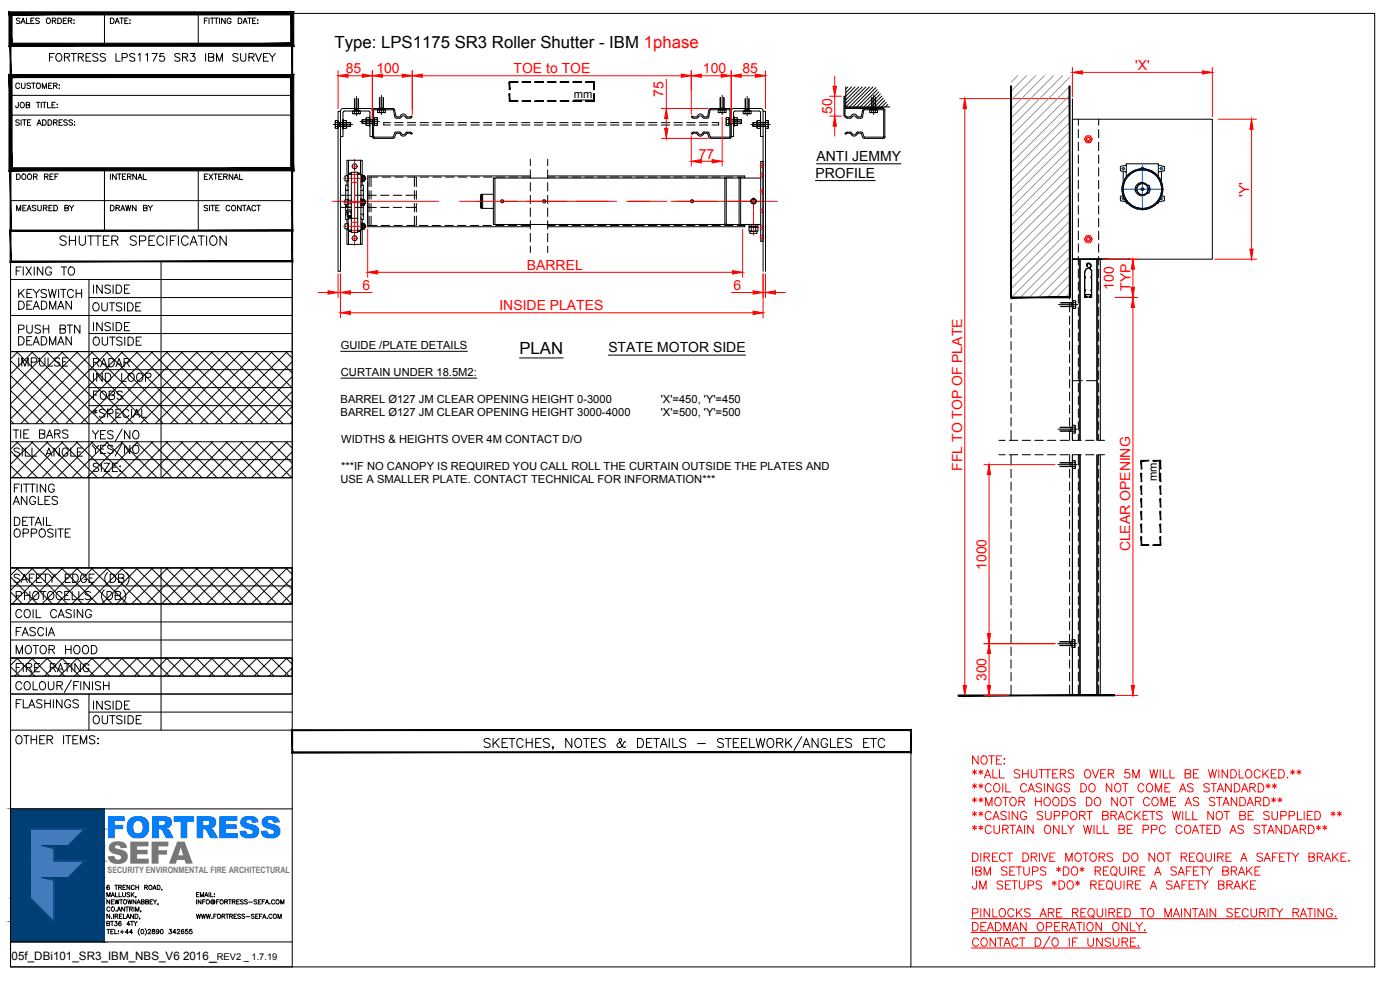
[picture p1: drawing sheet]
<svg xmlns="http://www.w3.org/2000/svg" width="420mm" height="297mm" viewBox="0 0 420 297" stroke-linecap="round" stroke-linejoin="round" font-family="sans-serif">
<defs><g id="words">
<text font-size="9.2" fill="#007fff" x="31.7" y="251.5">FORTRESS</text>
<text font-size="9.2" fill="#767676" x="32.1" y="259.1">SEFA</text>
<text font-size="7.5" x="26.5" y="133.7">YES/NO</text>
<text font-size="7.1" x="26.5" y="137.9">YES/NO</text>
<g font-size="6.2">
<text x="16.6" y="74.8">SHUTTER SPECIFICATION</text>
<text x="3.5" y="197.6">MOTOR HOOD</text>
</g>
<g font-size="5.7">
<text x="13.8" y="19.8">FORTRESS LPS1175 SR3 IBM SURVEY</text>
<text x="26.8" y="89.3">INSIDE</text>
<text x="4.2" y="90.7">KEYSWITCH</text>
<text x="4.2" y="94.2">DEADMAN</text>
<text x="26.5" y="94.5">OUTSIDE</text>
<text x="4.2" y="101.2">PUSH BTN</text>
<text x="26.8" y="100.5">INSIDE</text>
<text x="4.2" y="104.8">DEADMAN</text>
<text x="26.8" y="104.8">OUTSIDE</text>
<text x="4.2" y="111.1">IMPULSE</text>
<text x="26.8" y="111.1">RADAR</text>
<text x="26.8" y="115.7">IND LOOP</text>
<text x="26.8" y="121">FOBS</text>
<text x="26.8" y="126.3">*SPECIAL</text>
<text x="2.8" y="132.6">TIE BARS</text>
<text x="2.8" y="137.9">SILL ANGLE</text>
<text x="2.8" y="152.8">ANGLES</text>
<text x="3.2" y="158.7">DETAIL</text>
<text x="2.8" y="162.3">OPPOSITE</text>
<text x="3.5" y="186.6">COIL CASING</text>
<text x="3.5" y="191.9">FASCIA</text>
<text x="3.5" y="202.8">FIRE RATING</text>
<text x="3.5" y="213.8">FLASHINGS</text>
<text x="26.8" y="214.1">INSIDE</text>
<text x="26.8" y="218.4">OUTSIDE</text>
<text x="3.5" y="224.4">OTHER ITEMS:</text>
</g>
<text font-size="5.3" x="3.5" y="83.6">FIXING TO</text>
<g font-size="5">
<text x="100.4" y="14.4">Type: LPS1175 SR3 Roller Shutter - IBM 1phase</text>
<text x="155.9" y="106.3">PLAN</text>
</g>
<g font-size="4.9">
<text x="3.9" y="55">DOOR REF</text>
<text x="31.7" y="64.6">DRAWN BY</text>
</g>
<g font-size="4.2" fill="#f00">
<text x="103.7" y="21.9">85</text>
<text x="113" y="21.9">100</text>
<text x="154.1" y="21.9">TOE to TOE</text>
<text x="211" y="21.9">100</text>
<text x="222.8" y="21.9">85</text>
<text x="340.6" y="21">'X'</text>
<text x="199.2" y="29" transform="rotate(-90 199.2 29)">75</text>
<text x="249.7" y="34.2" transform="rotate(-90 249.7 34.2)">50</text>
<text x="209.7" y="47.6">77</text>
<text x="374.8" y="59" transform="rotate(-90 374.8 59)">'Y'</text>
<text x="158.1" y="80.9">BARREL</text>
<text x="108.8" y="87">6</text>
<text x="220.1" y="87">6</text>
<text x="334.2" y="86.9" transform="rotate(-90 334.2 86.9)">100</text>
<text x="339.2" y="87.2" transform="rotate(-90 339.2 87.2)">TYP</text>
<text x="149.9" y="93">INSIDE PLATES</text>
<text x="288.7" y="141.2" transform="rotate(-90 288.7 141.2)">FFL TO TOP OF PLATE</text>
<text x="339.2" y="165.5" transform="rotate(-90 339.2 165.5)">CLEAR OPENING</text>
<text x="296" y="171" transform="rotate(-90 296 171)">1000</text>
<text x="296" y="204.4" transform="rotate(-90 296 204.4)">300</text>
</g>
<g font-size="4.2">
<text x="244.7" y="53.3">PROFILE</text>
<text x="245.1" y="48.3">ANTI JEMMY</text>
<text x="182.6" y="105.7">STATE MOTOR SIDE</text>
<text x="62.7" y="287.9">_</text>
</g>
<text font-size="3.5" x="3.5" y="287.9">05f_DBi101_SR3_IBM_NBS_V6 2016</text>
<g font-size="3.4">
<text x="172.2" y="29.3">mm</text>
<text x="102.3" y="104.7">GUIDE /PLATE DETAILS</text>
<text x="102.3" y="112.7">CURTAIN UNDER 18.5M2:</text>
<text x="102.2" y="120.8">BARREL Ø127 JM CLEAR OPENING HEIGHT 0-3000</text>
<text x="102.2" y="124.9">BARREL Ø127 JM CLEAR OPENING HEIGHT 3000-4000</text>
<text x="198.3" y="120.8">'X'=450, 'Y'=450</text>
<text x="198.3" y="124.9">'X'=500, 'Y'=500</text>
<text x="102.4" y="133">WIDTHS &amp; HEIGHTS OVER 4M CONTACT D/O</text>
<text x="102.3" y="141">***IF NO CANOPY IS REQUIRED YOU CALL ROLL THE CURTAIN OUTSIDE THE PLATES AND</text>
<text x="102.2" y="145">USE A SMALLER PLATE. CONTACT TECHNICAL FOR INFORMATION***</text>
<text x="347.2" y="144.3" transform="rotate(-90 347.2 144.3)">mm</text>
</g>
<text font-size="2.8" x="65.1" y="287.9">REV2 _ 1.7.19</text>
<text font-size="2.6" fill="#767676" x="32.3" y="261.9">SECURITY ENVIRONMENTAL FIRE ARCHITECTURAL</text>
</g></defs>
<!-- layer: TEXT -->
<g fill="none" stroke="#000" stroke-width=".3">
<path d="M111.8 33.1v7.9M112.3 32.9h5.7M112.3 32.9l-.2 .2v7.9M118 32.9l.5 2.2M118.4 33l-.5-.4h-5.6l-.5 .4M118.4 33l.4 1.7M118.5 35.1l.5 .4M118.8 34.7l.5 .4M118.9 35.5h1M119.2 35.1h.5M119.7 40h-.7l-.2 .3M119.7 35.1h.2a1.17 1.17 0 0 1 1.1-.9 1.17 1.17 0 0 1 1.2 .9h.2"/>
<path d="M119.7 40l.5 .3M119.9 35.5l.2-.1a.98 .98 0 0 1 1-.6 .98 .98 0 0 1 .9 .6l1 .1M121.7 40a.75 .75 0 0 1-.8 .4 .75 .75 0 0 1-.6-.7h-1.6l-.8 1.4-5.7-.1M122.2 39.7h.8M122.2 39.6l-.5 .4M122.3 35.1h.7l.5-.3 .2 .3-.7 .4M123.1 39.6l.2 .1M123.3 39.7l.4 .3M172.2 30h5.6M208.1 39.7h.9M208.2 39.6l-.7 .4M209 39.6l.5 .4"/>
<path d="M209.5 35.2l-.5 .3-1.1-.1M210.9 39.9a.7 .7 0 0 1-.7 .5 .7 .7 0 0 1-.7-.4M211.3 39.6l1.4 .2 .5 1.3M211.3 39.6l-.4 .3M212 40h-.7l-.2 .3M212 40l.4 .1 .4 1.2 .4 .2M212.5 34.7a.96 .96 0 0 1-1 .4 .96 .96 0 0 1-.8-.7 1.19 1.19 0 0 0-1.6 .7h-1l-.4-.3-.2 .3 .4 .3M212.7 35.1l-.2 .3h-1.4a.86 .86 0 0 0-.7-.6 .86 .86 0 0 0-.9 .4M212.8 33l-.4 1.7M213.1 33l-.4 2.1M213.3 32.6h5.7l.4 .4M213.3 32.6l-.5 .4"/>
<path d="M218.9 32.9l-5.8 .1M218.9 32.9l.2 .2v7.9M219.4 33.1v7.9M254.3 39.7h.8M254.3 39.6l-.7 .4M255.2 39.6l.4 .4M255.4 34.8l-.1 .2a1.37 1.37 0 0 1-1.5-.2l-.2 .3 .5 .3M257 39.9a.7 .7 0 0 1-.7 .5 .7 .7 0 0 1-.7-.4M257.5 39.6l1.3 .2 .5 1.3M257.5 39.6l-.5 .3M258.1 40h-.6l-.3 .3M258.2 40l.3 .1 .5 1.2 .3 .2"/>
<path d="M258.6 34.7a.96 .96 0 0 1-1 .4 .96 .96 0 0 1-.7-.7l-.8-.2-.6 .6M258.9 35.1l-.5 .4-1.3-.2a.9 .9 0 0 0-.9-.5 .9 .9 0 0 0-.8 .6h-1.3M258.9 33l-.3 1.7M259.2 33l-.3 2.1M259.4 32.6h5.7l.5 .4M259.4 32.6l-.5 .4M265 32.9l-5.7 .1M265.1 32.9l.1 .2v7.9M265.5 33.1v7.9M111.8 41l.5 .5M112.3 41.5h5.7M118.7 40.3l-.3 1-.4 .2"/>
<path d="M120.2 40.3a.95 .95 0 0 0 .8 .6 .95 .95 0 0 0 .9-.6M123.5 40.3a1.16 1.16 0 0 0-1.5-.2l-.1 .2M207.7 40.3a1.21 1.21 0 0 1 1.5-.2l.1 .2M209.3 40.3a.95 .95 0 0 0 .9 .6 .95 .95 0 0 0 .9-.6M213.2 41.5h5.7M219.1 41h-5.9M219.4 41l-.4 .5M244.7 54.2h18M245.1 49.1h25.3M253.8 40.3a1.26 1.26 0 0 1 1.5-.2l.1 .2M255.5 40.3a.95 .95 0 0 0 .8 .6 .95 .95 0 0 0 .9-.6M259.3 41.5h5.8"/>
<path d="M265.2 41h-5.8M265.6 41l-.5 .5M317.7 91.4h5.8M318.2 91.9l3.4 .1M318.4 92h3.6M318.4 90.8h3.6M321.5 90.8v1.2M321.6 90.8l-3.4 .1M322 90.5v1.8M322 92h.7l.1 .5M322 90.2l.8 .2-.1 2.2h-.7zM322.7 90.8v1.2"/>
<path d="M322.8 90.3l-.1 .5h-.7M155.9 107.4h13.1M182.6 106.6h41.2M317.5 139.4h5.8M317.5 128.8h5.8M318.1 139.9l3.4 .1M318.1 129.3l3.4 .1M318.2 140h4.4l.1 .5M318.2 129.4h4.4l.1 .5M321.4 128.2v1.2M321.4 138.8v1.2M321.5 138.8l-3.4 .1"/>
<path d="M321.5 128.2l-3.4 .1M321.8 129.7h.1M321.9 138.5l-.1 1.8M321.9 127.8l-.1 1.9M321.9 127.6l.8 .2-.1 2.2h-.7zM321.9 138.2l.8 .2-.1 2.2h-.7zM322.6 138.8v1.2M322.6 128.2v1.2M322.7 138.3l-.1 .5h-4.4M322.7 127.7l-.1 .5h-4.4M347.9 138.7v5.6M321.8 140.3h.1"/>
<path d="M317.4 193.1h5.8M318 193.6l3.4 .1M318.1 193.7h3.6M318.1 192.5h3.6M321.3 192.5v1.2M321.4 192.5l-3.4 .1M321.8 192.2v1.8M321.8 193.7h.7v.5M321.8 191.9l.8 .2-.1 2.2h-.7zM322.5 192.5v1.2M322.5 192v.5h-.7"/>
</g>
<path d="M99.8 60.4h31.8M138 60.4h6.3M150.7 60.4h31.7M188.8 60.4h6.3M201.5 60.4h31.8M338.6 77.8h.1" fill="none" stroke="#f00" stroke-width=".3"/>
<!-- layer: Production Dimensions -->
<g fill="none" stroke="#f00" stroke-width=".3">
<path d="M101.5 21.2v11.4M104.5 22.7h4.2M111.7 21.2v15.8M114.8 22.7h5.9M123.7 21.2v13.2M126.7 22.7h77.8M198.4 32.6h14.1M200 23.7v8.9M200 35.6v2.9M207.5 21.2v13.2M210.5 22.7h5.9M216.7 35.1v14.8"/>
<path d="M219.4 21.2v15.8M222.4 22.7h4.3M229.7 21.2v11.4M249 28.9h3.5M249 34.8h3.5M250.5 22.9v3M250.5 28.9v5.9M250.5 37.8v3.1M288 29.6h33.1M289.5 32.6v173.1M321.8 20.2v8.8M324.8 21.7h36"/>
<path d="M363.8 20.2v14.8M365.7 35.8h11.4M375.6 38.8v36M198.4 41.5h14.1M207.5 40.7v9.2M210.5 48.4h3.2M110.3 68.8v14.4M222.9 68.8v14.4M331 77.8h10.5M364.6 77.8h12.5M95.4 87.8h3.1M101.5 82.2v7.1"/>
<path d="M101.5 87.8h.7M102.2 82.2v13.1M105.2 93.9h120.8M105.2 87.8h6.5M113.4 81.7h106.5M219.5 87.8h6.5M229 82.2v13.1M229 87.8h.7M229.7 82.2v7.1M232.7 87.8h3M334.6 89.2h6.9M340 80.8v5.4"/>
<path d="M340 92.2v113.5M295.3 139.4h21.3M296.8 142.4v47.7M295.3 193.1h21.3M296.8 196.1v9.6M288 208.7h29.7M322.6 208.7h18.9M291.9 231.3l1.2 .7M291.9 235.5l1.2 .7M291.9 239.6l1.2 .8M292.5 230.9v1.5M292.5 235.1v1.5"/>
<path d="M292.5 239.3v1.4M293.1 231.3l-1.2 .7M293.1 235.5l-1.2 .7M293.1 239.6l-1.2 .8M293.5 226.8v2.5l-1.6-2.5v2.5M293.8 231.3l1.2 .7M293.8 235.5l1.2 .7M293.8 239.6l1.2 .8M294.4 230.9v1.5M294.4 235.1v1.5M294.4 239.3v1.4M294.6 227.1a.92 .92 0 0 1 1.1-.3 .92 .92 0 0 1 .6 1v.5a.95 .95 0 0 1-1 1 .95 .95 0 0 1-.9-1z"/>
<path d="M295 231.3l-1.2 .7M295 235.5l-1.2 .7M295 239.6l-1.2 .8M295.4 233.4l1-2.5 .9 2.5M295.8 232.6h1.2M296.7 226.8h1.7M297.5 235.7a.91 .91 0 0 0-1.1-.6 .91 .91 0 0 0-.7 1v.5a.92 .92 0 0 0 .7 1 .92 .92 0 0 0 1.1-.6M297.6 226.8v2.5M298 230.9v2.5h1.4M298.6 235.2a1.24 1.24 0 0 1 1.5 .9 1.24 1.24 0 0 1-.7 1.5 1.31 1.31 0 0 1-1.2-.9 1.31 1.31 0 0 1 .4-1.5zM299 239.4a1.24 1.24 0 0 1 1.5 .8 1.24 1.24 0 0 1-.8 1.6 1.29 1.29 0 0 1-1.2-.9 1.29 1.29 0 0 1 .5-1.5zM299 228h1"/>
<path d="M300 230.9v2.5h1.4M300.6 226.8h-1.6v2.5h1.6M300.9 235.1v2.5M300.9 239.3h1.7M301.3 227.8h.2zM301.3 229.2h.2zM301.8 239.3v2.5M301.9 235.1v2.5h1.4M303.3 239.6l.3-.2a1.24 1.24 0 0 1 1.5 .8 1.24 1.24 0 0 1-.8 1.6 1.27 1.27 0 0 1-1.2-.8 1.27 1.27 0 0 1 .2-1.4zM306.1 231.3a.95 .95 0 0 0-1-.4 .95 .95 0 0 0-.7 .6l.2 .4 1.2 .5 .3 .7a1.16 1.16 0 0 1-1.7 0M306.9 230.9v2.5M306.9 232.2h1.7"/>
<path d="M308.1 235.7a.94 .94 0 0 0-1.1-.6 .94 .94 0 0 0-.7 1v.5a.94 .94 0 0 0 .7 1 .94 .94 0 0 0 1.1-.6M308.6 237.6l.9-2.5 1 2.5M308.6 230.9v2.5M308.9 236.8h1.2M309.5 230.9v1.8a.87 .87 0 0 0 .8 .7 .87 .87 0 0 0 .9-.7v-1.8M310.8 239.3v2.5M311.8 230.9h1.6M312.5 239.3v2.5M312.6 235.5a.94 .94 0 0 0-1.7 .2l.5 .5 1 .4a.59 .59 0 0 1 0 .9 1.11 1.11 0 0 1-1.5-.3M312.6 230.9v2.5M313.4 235.1v2.5M313.5 239.6a.9 .9 0 0 1 1.1-.3 .9 .9 0 0 1 .6 .9v.6a.95 .95 0 0 1-1 1 .95 .95 0 0 1-.9-1z"/>
<path d="M313.7 230.9h1.6M314.5 230.9v2.5M315.9 232.2h1M316 235.1v2.5l-1.6-2.5v2.5M316.4 239.4a1.2 1.2 0 0 1 1.4 .5 1.2 1.2 0 0 1-.2 1.5 .92 .92 0 0 1-1.1 .3 .92 .92 0 0 1-.6-.9v-.6zM317.5 230.9h-1.6v2.5h1.6M318.2 232.2l1.4-.2 .3-.4-.2-.4-.4-.3h-1.1v2.5M318.7 235.7a.91 .91 0 0 0-1.1-.6 .91 .91 0 0 0-.7 1 1.08 1.08 0 0 0 .2 1.1 1.08 1.08 0 0 0 1.2 .3l.4-.5v-.4h-.6M318.7 239.3a1.37 1.37 0 0 1 1.6 .7 1.37 1.37 0 0 1-.4 1.7l-1.2 .1zM319 232.2l.9 1.2M321 235.5a.94 .94 0 0 0-1.6 .2l.2 .4 1.3 .5 .1 .6a1.04 1.04 0 0 1-1.6 0M322.2 231.3a.92 .92 0 0 0-.9-.4 .92 .92 0 0 0-.7 .6l.2 .4 1.2 .5 .2 .7a1.12 1.12 0 0 1-1.6 0"/>
<path d="M322.7 239.6a.92 .92 0 0 0-.9-.4 .92 .92 0 0 0-.8 .7l.5 .5 1 .3a.63 .63 0 0 1 0 1 1.26 1.26 0 0 1-1.5-.3M324.4 235.1h.8a1.32 1.32 0 0 1 .9 1.3 1.32 1.32 0 0 1-.9 1.2h-.8zM325.9 231.1a1.2 1.2 0 0 1 1.4 .5 1.2 1.2 0 0 1-.2 1.5 .92 .92 0 0 1-1 .3 .92 .92 0 0 1-.7-.9v-.6zM326 239.3h.9a1.33 1.33 0 0 1 .9 1.2 1.33 1.33 0 0 1-.9 1.3h-.9zM327 235.5a.92 .92 0 0 1 1.1-.3 .92 .92 0 0 1 .6 .9v.5a.95 .95 0 0 1-1 1 .95 .95 0 0 1-.9-1zM327.8 230.9l1 2.5 .9-2.5M328.7 239.6l.2-.2a1.24 1.24 0 0 1 1.5 .8 1.24 1.24 0 0 1-.8 1.6 1.27 1.27 0 0 1-1.1-.8 1.27 1.27 0 0 1 .2-1.4zM330.3 232.2h1M331.9 230.9h-1.6v2.5h1.6M332.6 232.2l1.4-.2 .2-.4-.2-.5-1.4-.2v2.5M333.4 232.2l.8 1.2M333.7 235.1v2.5l-1.7-2.5v2.5"/>
<path d="M334.7 235.5a1.14 1.14 0 0 1 1.6 .1 1.14 1.14 0 0 1-.1 1.6 .9 .9 0 0 1-1.1 .4 .9 .9 0 0 1-.6-1zM335.3 239.3v2.5l-1.6-2.5v2.5M336.6 239.4a1.21 1.21 0 0 1 1.5 .5 1.21 1.21 0 0 1-.3 1.5 .95 .95 0 0 1-1 .3 .95 .95 0 0 1-.6-.9v-.6zM336.9 235.1h1.6M337.7 235.1v2.5M338.5 239.3h1.7M338.9 230.9h-1.2l-.1 1.1a.87 .87 0 0 1 1.3 0 .87 .87 0 0 1-.2 1.3 .87 .87 0 0 1-1.2-.3M339.4 239.3v2.5M340 233.4v-2.5l.9 2.5 1-2.5v2.5M343.3 235.7a.91 .91 0 0 0-1-.6 .91 .91 0 0 0-.8 1v.5a.92 .92 0 0 0 .8 1 .92 .92 0 0 0 1-.6M344.2 235.5a1.14 1.14 0 0 1 1.6 .1 1.14 1.14 0 0 1-.1 1.6 .9 .9 0 0 1-1.1 .4 .9 .9 0 0 1-.6-1zM345 239.9a.92 .92 0 0 0-1.1-.6 .92 .92 0 0 0-.7 .9v.6a.91 .91 0 0 0 .7 1 .91 .91 0 0 0 1.1-.6"/>
<path d="M345.1 230.9l.6 2.5 .6-2.5 .6 2.5 .6-2.5M346.1 239.4a1.2 1.2 0 0 1 1.5 .5 1.2 1.2 0 0 1-.3 1.5 .92 .92 0 0 1-1 .3 .92 .92 0 0 1-.6-.9v-.6zM346.7 237.6v-2.5l1 2.5 .9-2.5v2.5M348.2 230.9v2.5M349.2 230.9v2.5h1.3M349.6 236.3h.9M351.1 230.9v2.5h1.5M351.1 235.1h-1.5v2.5h1.5M352.8 239.3h-1.5v2.5h1.5M354 237.6l1-2.5 .9 2.5M354.4 236.8h1.2M355.7 232.2l1.4-.2 .3-.4-.2-.4-.4-.3h-1.1v2.5h1.1a.64 .64 0 0 0 .6-.6 .64 .64 0 0 0-.6-.6"/>
<path d="M358.1 235.5a.97 .97 0 0 0-1.7 .2l.5 .5 1.1 .4 .1 .6a1.09 1.09 0 0 1-1.7 0M358.2 232.2h.9M359.7 230.9h-1.5v2.5h1.5M359.7 239.6a.92 .92 0 0 0-.9-.4 .92 .92 0 0 0-.7 .7l.2 .3 1.2 .5 .2 .7a1.12 1.12 0 0 1-1.6 0M362.7 230.9l.6 2.5 .6-2.5 .6 2.5 .6-2.5M363 235.5a.98 .98 0 0 0-1.7 .2l.2 .4 1.3 .5 .2 .6a1.08 1.08 0 0 1-1.7 0M363.4 235.1h1.7M364.3 235.1v2.5M364.6 239.6a.92 .92 0 0 0-.9-.4 .92 .92 0 0 0-.7 .7l.2 .3 1.2 .5a.63 .63 0 0 1 0 1 1.26 1.26 0 0 1-1.4-.3M365.1 239.3h1.7M365.3 237.6l1-2.5 .9 2.5M365.7 236.8h1.2"/>
<path d="M365.8 230.9v2.5M365.9 239.3v2.5M368.4 230.9v2.5l-1.6-2.5v2.5M369.4 230.9h.8a1.33 1.33 0 0 1 .9 1.3 1.33 1.33 0 0 1-.9 1.2h-.8zM369.5 235.1v2.5l-1.7-2.5v2.5M370.4 235.1h.9a1.35 1.35 0 0 1 .8 1.3 1.35 1.35 0 0 1-.8 1.2h-.9zM371.2 239.3v2.5l-1.7-2.5v2.5M371.9 230.9v2.5h1.4M372.1 239.3h.8a1.33 1.33 0 0 1 .9 1.2 1.33 1.33 0 0 1-.9 1.3h-.8zM372.6 237.6l.9-2.5 1 2.5M372.9 236.8h1.2M374 231.3a.93 .93 0 0 1 1.1-.3 .93 .93 0 0 1 .6 .9v.6a.95 .95 0 0 1-1 1 .95 .95 0 0 1-.9-1z"/>
<path d="M375.1 236.3l1.4-.1 .3-.4-.2-.5-1.5-.2v2.5M375.9 236.3l.9 1.3M377.6 235.1h.8a1.32 1.32 0 0 1 .9 1.3 1.32 1.32 0 0 1-.9 1.2h-.8zM378.2 231.5a.92 .92 0 0 0-1.1-.6 .92 .92 0 0 0-.7 1v.6a.91 .91 0 0 0 .8 .9 .91 .91 0 0 0 1-.6M379 230.9v2.5M379.3 239.3h.8a1.35 1.35 0 0 1 .8 1.2 1.35 1.35 0 0 1-.8 1.3h-.8zM379.6 232l1.1 1.4M380 235.5l1.2 .7M380.6 235.1v1.5M380.7 230.9l-1.7 1.7M381.2 235.5l-1.2 .7M381.5 232.2h1"/>
<path d="M381.6 239.6l1.2 .8M381.9 235.5l1.2 .7M382.2 239.3v1.4M382.5 235.1v1.5M382.8 239.6l-1.2 .8M383.1 230.9h-1.6v2.5h1.6M383.1 235.5l-1.2 .7M383.5 239.6l1.2 .8M383.8 230.9h.8a1.35 1.35 0 0 1 .9 1.3 1.35 1.35 0 0 1-.9 1.2h-.8zM384.1 239.3v1.4M384.7 239.6l-1.2 .8M386.3 233.3h.2z"/>
<path d="M387.3 231.3l1.2 .7M387.9 230.9v1.5M388.5 231.3l-1.2 .7M389.2 231.3l1.2 .7M389.8 230.9v1.5M390.4 231.3l-1.2 .7M291.9 255.9h.8a1.35 1.35 0 0 1 .9 1.3 1.35 1.35 0 0 1-.9 1.2h-.8zM291.9 243.8l1.2 .7M291.9 248l1.2 .7M292.5 243.5v1.4M292.5 247.6v1.4M293.1 243.8l-1.2 .7"/>
<path d="M293.1 248l-1.2 .7M293.8 243.8l1.2 .7M293.8 248l1.2 .7M294.4 243.5v1.4M294.4 247.6v1.4M294.4 255.9v2.5M295 243.8l-1.2 .7M295 248l-1.2 .7M295.3 257.1l1.4-.1 .3-.6-.6-.5h-1.1v2.5M295.8 241.8v-2.5l.9 2.5 1-2.5v2.5M296.1 257.1l.9 1.3M297.5 244.1a.91 .91 0 0 0-1.1-.6 .91 .91 0 0 0-.7 .9v.6a.92 .92 0 0 0 .7 1 .92 .92 0 0 0 1.1-.6"/>
<path d="M297.5 248.2a.92 .92 0 0 0-1.1-.6 .92 .92 0 0 0-.7 1v.6a.91 .91 0 0 0 .7 .9 .91 .91 0 0 0 1.1-.6M297.8 257.1h1M298 246l.9-2.5 1 2.5M298.3 247.6v1.8a.83 .83 0 0 0 .8 .7 .83 .83 0 0 0 .9-.7v-1.8M298.3 245.1h1.2M299.4 255.9h-1.6v2.5h1.6M300.9 248.8l1.5-.1 .2-.6-.6-.5h-1.1v2.5M301.8 256.5a.94 .94 0 0 0-1.1-.6 .94 .94 0 0 0-.7 1v.6a.94 .94 0 0 0 .7 1 .94 .94 0 0 0 1.1-.6M301.8 248.8l.8 1.3M302 243.8a.94 .94 0 0 0-1.7 .3l.3 .3 1.2 .5 .2 .7a1.04 1.04 0 0 1-1.7 0M302.2 255.9h1.7M302.8 243.5v2.5"/>
<path d="M303.1 247.6h1.6M303.1 255.9v2.5M303.9 247.6v2.5M305 250.1l.9-2.5 1 2.5M305.3 249.3h1.2M305.5 243.5v2.5l-1.7-2.5v2.5M305.8 240.5l1.4-.1 .3-.4-.1-.5-.5-.2h-1.1v2.5M306.6 240.5l.9 1.3M307 255.9h.8a1.32 1.32 0 0 1 .9 1.3 1.32 1.32 0 0 1-.9 1.2h-.8zM307.5 247.6v2.5M308.1 244.1a.94 .94 0 0 0-1.1-.7 .94 .94 0 0 0-.7 1v.6a.91 .91 0 0 0 .9 1 .91 .91 0 0 0 .9-1h-.6M309.5 257.1l1.4-.1 .3-.6-.6-.5h-1.1v2.5"/>
<path d="M310.1 247.6v2.5l-1.7-2.5v2.5M310.3 257.1l.9 1.3M310.8 240.5h1.7M312 255.9v2.5M312.6 255.9l.9 2.5 1-2.5M313 243.8a.98 .98 0 0 0-1.7 .3l.2 .3 1.2 .5 .3 .7a1.08 1.08 0 0 1-1.7 0M313.8 243.5v1.7a.83 .83 0 0 0 .8 .8 .83 .83 0 0 0 .9-.8v-1.7M313.9 247.7a1.24 1.24 0 0 1 1.5 .9 1.24 1.24 0 0 1-.8 1.5 1.31 1.31 0 0 1-1.2-.9 1.31 1.31 0 0 1 .5-1.5zM315.1 257.1h.9M316.4 244.8h1.1a.66 .66 0 0 0 .6-.7 .66 .66 0 0 0-.6-.6h-1.1v2.5M316.6 255.9h-1.5v2.5h1.5M317.8 247.6v2.5l-1.6-2.5v2.5"/>
<path d="M318.8 247.6v2.5h1.4M318.9 244.8h1.1a.66 .66 0 0 0 .6-.7 .66 .66 0 0 0-.6-.6h-1.1v2.5M319.9 258.4v-2.5l.9 2.5 1-2.5v2.5M320.4 247.6l1 1.2v1.3M321.5 243.8a1.14 1.14 0 0 1 1.6 .2 1.14 1.14 0 0 1-.2 1.6 .9 .9 0 0 1-1 .3 .9 .9 0 0 1-.6-.9zM322.4 247.6l-1 1.2M322.8 256.3l.5-.4a1.25 1.25 0 0 1 1.3 1.3 1.25 1.25 0 0 1-1.3 1.2l-.2-.1a1.6 1.6 0 0 1-.3-2zM324 244.6l1.4-.1 .3-.3-.1-.5-1.6-.2v2.5M324.9 244.6l.8 1.4M325 255.9h1.6M325.2 247.6l.6 2.5 .6-2.5 .6 2.5 .6-2.5M325.8 255.9v2.5"/>
<path d="M326.2 243.5h1.6M327 243.5v2.5M327.3 256.3l.5-.4a1.25 1.25 0 0 1 1.2 1.3 1.25 1.25 0 0 1-1.2 1.2l-.5-.3-.2-.6zM328.3 247.6v2.5M329.3 247.6v2.5h1.4M329.8 257.1l1.5-.1 .2-.3-.1-.5-.5-.3h-1.1v2.5M330.7 257.1l.8 1.3M330.9 244.6l1.4-.1 .3-.3-.1-.5-1.6-.2v2.5h1.1a.66 .66 0 0 0 .6-.7 .66 .66 0 0 0-.6-.7M331.3 247.6v2.5h1.4M333.4 244.6l1.4-.1 .3-.3-.1-.5-1.6-.2v2.5M333.9 256.3a.97 .97 0 0 0-1.7 .2l.3 .4 1.2 .5 .2 .7a1.16 1.16 0 0 1-1.7 0M334.2 244.6l.9 1.4"/>
<path d="M335.6 246l.9-2.5 1 2.5M335.8 248.8l1.5-.2 .2-.5-.3-.4-1.4-.1v2.5h1.1l.6-.5a.68 .68 0 0 0-.6-.8M335.9 245.1h1.2M337.2 255.9h.9a1.32 1.32 0 0 1 .8 1.3 1.32 1.32 0 0 1-.8 1.2h-.9zM338.3 248.8h.9M339.8 244.1a.94 .94 0 0 0-1.1-.7 .94 .94 0 0 0-.8 1v.6a.94 .94 0 0 0 .8 1 .94 .94 0 0 0 1.1-.6M339.8 247.6h-1.5v2.5h1.5M339.8 256.3a.95 .95 0 0 1 1.1-.3 .95 .95 0 0 1 .6 .9v.6a.95 .95 0 0 1-.9 1 .95 .95 0 0 1-1-1zM340.6 243.5v2.5M341.2 244.5l1.1 1.5M342.3 243.5l-1.7 1.6M343.1 248.9h1.1a.66 .66 0 0 0 .6-.6 .66 .66 0 0 0-.6-.7h-1.1v2.5"/>
<path d="M343.1 244.6h.9M344.6 243.5h-1.5v2.5h1.5M345 243.5h1.7M345.6 248.9h1.1a.66 .66 0 0 0 .6-.6 .66 .66 0 0 0-.6-.7h-1.1v2.5M345.8 243.5v2.5M346.5 255.9v2.5l-1.7-2.5v2.5M347.6 256.3l.5-.4a1.25 1.25 0 0 1 1.2 1.3 1.25 1.25 0 0 1-1.2 1.2l-.5-.3-.3-.6zM348.4 241.8v-2.5l1 2.5 .9-2.5v2.5M348.8 243.8a.94 .94 0 0 0-1.7 .3l.2 .3 1.3 .5 .2 .7a1.04 1.04 0 0 1-1.7 0M349.7 248.2a.92 .92 0 0 0-1-.6 .92 .92 0 0 0-.7 1 1.05 1.05 0 0 0 .2 1.2 1.05 1.05 0 0 0 1.2 .2l.3-.5M349.7 255.9h1.7M350.5 255.9v2.5"/>
<path d="M351.3 240.5h.9M351.9 243.5l.6 2.5 .5-2.5 .7 2.5 .6-2.5M354.5 257.1l1.4-.1 .3-.6-.6-.5h-1.1v2.5M354.7 248.2a.92 .92 0 0 0-1-.6 .92 .92 0 0 0-.7 1 1.05 1.05 0 0 0 .2 1.2 1.05 1.05 0 0 0 1.2 .2l.3-.5M355 243.5v2.5M355.3 257.1l.9 1.3M355.7 241.8l.9-2.5 1 2.5M355.7 248a.93 .93 0 0 1 1-.4 .93 .93 0 0 1 .7 1 1.05 1.05 0 0 1-.4 1.3 1.05 1.05 0 0 1-1.3-.1l-.2-.6zM355.9 243.5v2.5h1.5M356.1 241h1.1M357 257.1h1M357.8 250.1l1-2.5 .9 2.5"/>
<path d="M358 243.5v2.5h1.4M358.2 249.3h1.2M358.5 255.9h-1.5v2.5h1.5M359.4 256.3a.95 .95 0 0 1 1-.3 .95 .95 0 0 1 .6 .9v.6a.95 .95 0 0 1-.9 1 .95 .95 0 0 1-1-1zM360 247.6h1.6M360.2 258l.7 .7M360.8 247.6v2.5M361.9 255.9v1.8a.83 .83 0 0 0 .8 .8 .83 .83 0 0 0 .8-.8v-1.8M362.2 248.8h1M363.8 247.6h-1.6v2.5h1.6M364.1 243.5v2.5l-1.6-2.5v2.5M364.5 247.6h.8a1.33 1.33 0 0 1 .9 1.3 1.33 1.33 0 0 1-.9 1.2h-.8z"/>
<path d="M364.5 255.9v2.5M365.2 243.8a1.14 1.14 0 0 1 1.6 .2 1.14 1.14 0 0 1-.2 1.6 .9 .9 0 0 1-1 .3 .9 .9 0 0 1-.6-.9zM365.4 257.1l1.5-.1 .2-.6-.6-.5h-1.1v2.5M366.3 257.1l.8 1.3M367 241.8l.9-2.5 1 2.5M367.4 241h1.1M367.4 243.5h1.6M367.9 257.1h1M368.2 243.5v2.5M369.1 250.1l1-2.5 .9 2.5M369.5 255.9h-1.6v2.5h1.6M369.5 249.3h1.2"/>
<path d="M372.1 244.6l1.4-.1 .3-.3-.1-.5-1.6-.2v2.5h1.1a.66 .66 0 0 0 .6-.7 .66 .66 0 0 0-.6-.7M372.3 258.4l1-2.5 1 2.5M372.7 257.6h1.2M373.2 248a.95 .95 0 0 0-.9-.4 .95 .95 0 0 0-.8 .6l.3 .4 1.1 .4 .3 .8a1.16 1.16 0 0 1-1.7 0M374.3 241.8l.9-2.5 1 2.5M374.6 241h1.2M374.6 244.6h1M376.2 243.5h-1.6v2.5h1.6M376.8 240.5l1.4-.1 .2-.4-.1-.5-.5-.2h-1v2.5M377.6 240.5l.8 1.3M378.1 248a.92 .92 0 0 0-.9-.4 .92 .92 0 0 0-.8 .6l.2 .4 1.2 .4 .3 .8a1.12 1.12 0 0 1-1.7 0M378.5 247.6h1.7"/>
<path d="M378.9 256.3a.97 .97 0 0 0-1.7 .2l.3 .4 1.2 .5 .2 .7a1.16 1.16 0 0 1-1.7 0M379.4 258.4l.9-2.5 1 2.5M379.4 247.6v2.5M379.7 257.6h1.2M380.4 250.1l1-2.5 .9 2.5M380.8 249.3h1.2M380.9 243.8a.94 .94 0 0 0-1.6 .3l.4 .4 1 .4 .2 .7a1.04 1.04 0 0 1-1.6 0M381.7 243.5v1.7a.83 .83 0 0 0 .9 .8 .83 .83 0 0 0 .8-.8v-1.7M381.9 257.1h.9M383.4 255.9h-1.5v2.5M384 257.1h1M384.4 244.8l1.4-.2 .2-.3-.1-.6-1.5-.2v2.5"/>
<path d="M384.6 247.6v2.5l-1.7-2.5v2.5M385.6 247.6h.8a1.35 1.35 0 0 1 .8 1.3 1.35 1.35 0 0 1-.8 1.2h-.8zM385.6 255.9h-1.6v2.5h1.6M385.9 255.9h1.7M386.7 255.9v2.5M386.9 244.8l1.4-.2 .2-.3-.1-.6-1.5-.2v2.5M387.7 250.1l.9-2.5 1 2.5M387.8 255.9l1 1.2v1.3M388.1 249.3h1.1M389.4 243.5v2.5h1.4M389.7 255.9l-.9 1.2M390.2 248.8l1.5-.1 .2-.6-.6-.5h-1.1v2.5"/>
<path d="M391 248.8l.9 1.3M391.4 243.5v2.5M392.3 244.6h1M392.7 247.6h.9a1.35 1.35 0 0 1 .8 1.3 1.35 1.35 0 0 1-.8 1.2h-.9zM392.8 257.1l1.4-.1 .3-.3-.1-.5-.5-.3h-1.1v2.5h1.1a.66 .66 0 0 0 .6-.6 .66 .66 0 0 0-.6-.7M393.9 243.5h-1.6v2.5h1.6M394.6 243.5h.9a1.35 1.35 0 0 1 .8 1.2 1.35 1.35 0 0 1-.8 1.3h-.9zM395.1 248l1.2 .7M395.3 257.1l1.4-.1 .3-.6-.6-.5h-1.1v2.5M395.7 247.6v1.4M396.1 257.1l.9 1.3M396.3 248l-1.2 .7"/>
<path d="M397 248l1.2 .7M397.5 258.4l.9-2.5 1 2.5M397.6 247.6v1.4M397.8 257.6h1.2M398.2 248l-1.2 .7M399.5 243.8l1.2 .7M400 255.9v2.5M400.1 243.5v1.4M400.5 257l1.1 1.4M400.7 243.8l-1.2 .7M401.4 243.8l1.2 .7M401.6 255.9l-1.6 1.7"/>
<path d="M402 243.5v1.4M402.4 257.1h1M402.6 243.8l-1.2 .7M404 255.9h-1.6v2.5h1.6M404.7 258.3h.2zM291.4 275.6h110M291.4 279.8h52.8M291.9 273.9l1.4-.1 .2-.4-.1-.6-1.5-.2v2.5M291.9 276.8h.8a1.35 1.35 0 0 1 .9 1.2 1.35 1.35 0 0 1-.9 1.3h-.8zM291.9 260.1v2.5M292.8 261.3l1.4-.1 .3-.4-.1-.4-.5-.3h-1.1v2.5h1.1a.64 .64 0 0 0 .6-.6 .64 .64 0 0 0-.6-.7M293.1 264.3v1.9l-.3 .5h-.7l-.2-.8"/>
<path d="M294 266.8v-2.5l1 2.5 .9-2.5v2.5M294.4 272.6v2.5M294.4 278h.9M295.3 262.6v-2.5l1 2.5 1-2.5v2.5M295.9 276.8h-1.5v2.5h1.5M296.3 279.3l1-2.5 .9 2.5M296.7 278.4h1.1M297 272.6v2.5l-1.7-2.5v2.5M298 272.6v2.5h1.4M298.8 276.8h.8a1.33 1.33 0 0 1 .9 1.2 1.33 1.33 0 0 1-.9 1.3h-.8zM300.1 273a.95 .95 0 0 1 1-.3 .95 .95 0 0 1 .7 .9v.6a.95 .95 0 0 1-1 1 .95 .95 0 0 1-.9-1zM300.9 264.6a.98 .98 0 0 0-1.7 .3l.3 .3 1.3 .6 .1 .6a1.08 1.08 0 0 1-1.7 0"/>
<path d="M301.3 279.3v-2.5l.9 2.5 1-2.5v2.5M301.8 265.5h.9M302.2 260.5a.95 .95 0 0 0-.9-.4 .95 .95 0 0 0-.7 .6l.2 .4 1.2 .4 .2 .8a1.16 1.16 0 0 1-1.6 0M303.1 261.3h.9M303.3 264.3h-1.5v2.5h1.5M303.7 264.3h1.6M303.8 279.3l.9-2.5 1 2.5M304.2 278.4h1.1M304.3 273.2a.94 .94 0 0 0-1.1-.6 .94 .94 0 0 0-.7 1v.6a.94 .94 0 0 0 .7 .9 .94 .94 0 0 0 1.1-.6M304.5 264.3v2.5M304.6 260.1h-1.5v2.5h1.5M305 260.1h1.6"/>
<path d="M305.1 272.6v2.5M305.7 273.7l1.1 1.4M305.8 260.1v2.5M305.9 264.3v1.8a.83 .83 0 0 0 .9 .7 .83 .83 0 0 0 .8-.7v-1.8M306.8 272.6l-1.7 1.7M307.2 260.1v1.8a.84 .84 0 0 0 .9 .7 .84 .84 0 0 0 .8-.7v-1.8M308 276.8v2.5l-1.7-2.5v2.5M308.6 265.6h1a.68 .68 0 0 0 .6-.5 .68 .68 0 0 0-.2-.7l-1.4-.1v2.5M309.1 273a.98 .98 0 0 0-1.6 .2l.2 .4 1.2 .4 .2 .7a1.08 1.08 0 0 1-1.6 0M309.9 261.4h1a.66 .66 0 0 0 .6-.6 .66 .66 0 0 0-.6-.7h-1v2.5M311.8 276.9a1.24 1.24 0 0 1 1.5 .8 1.24 1.24 0 0 1-.8 1.6 1.29 1.29 0 0 1-1.3-.9 1.29 1.29 0 0 1 .6-1.5zM312.1 275.1l1-2.5 .9 2.5"/>
<path d="M312.5 274.3h1.2M312.6 264.6a.94 .94 0 0 0-1.7 .3l.5 .4 1 .4a.59 .59 0 0 1 0 1 1.11 1.11 0 0 1-1.5-.3M313.9 260.5a.92 .92 0 0 0-.9-.4 .92 .92 0 0 0-.8 .6l.5 .5 1 .3 .2 .8a1.12 1.12 0 0 1-1.7 0M314 278.1h1.1a.68 .68 0 0 0 .6-.9l-.6-.4h-1.1v2.5M314.6 273.8l1.4-.1 .3-.4-.1-.5-1.6-.2v2.5M315.5 273.8l.8 1.3M315.8 264.6l1.2 .7M316.4 264.3v1.4M316.5 278h1M317 264.6l-1.2 .7M317.1 260.5l1.2 .7M317.1 273.8h1"/>
<path d="M317.7 260.1v1.4M317.8 264.3h.9a1.35 1.35 0 0 1 .8 1.2 1.35 1.35 0 0 1-.8 1.3h-.9zM318.1 276.8h-1.6v2.5h1.6M318.3 260.5l-1.2 .7M318.7 272.6h-1.6v2.5h1.6M318.8 278l1.4-.2 .2-.6-.5-.4h-1.1v2.5M319.1 260.1h.9a1.35 1.35 0 0 1 .8 1.2 1.35 1.35 0 0 1-.8 1.3h-.9zM319.6 278l.8 1.3M320.4 264.6a.92 .92 0 0 1 1.1-.3 .92 .92 0 0 1 .6 .9 1.08 1.08 0 0 1-.2 1.2 1.08 1.08 0 0 1-1.2 .3l-.5-.9zM320.9 279.3l1-2.5 .9 2.5M321.3 278.4h1.2M321.8 260.5a.9 .9 0 0 1 1-.4 .9 .9 0 0 1 .6 1v.6a.95 .95 0 0 1-.9 .9 .95 .95 0 0 1-1-.9z"/>
<path d="M321.9 273.8l1.4-.1 .2-.4-.1-.5-1.5-.2v2.5M322.7 273.8l.8 1.3M322.8 264.6l1.2 .7M323.1 276.8h1.6M323.4 264.3v1.4M323.9 276.8v2.5M324 264.6l-1.2 .7M324.1 260.5l1.2 .7M324.4 273.8h.9M324.7 260.1v1.4M325.3 260.5l-1.2 .7M325.3 276.8v2.5"/>
<path d="M325.9 272.6h-1.5v2.5h1.5M326.6 276.9a1.24 1.24 0 0 1 1.5 .8 1.24 1.24 0 0 1-.8 1.6 1.31 1.31 0 0 1-1.2-1 1.31 1.31 0 0 1 .5-1.4zM326.8 273a.92 .92 0 0 1 1-.4 .92 .92 0 0 1 .6 1 1.08 1.08 0 0 1-.2 1.1 1.08 1.08 0 0 1-1.2 .3l-.5-.8zM327.3 265.5l1.5-.2 .2-.3-.1-.5-1.6-.2v2.5M327.6 274.6l.7 .7M328.2 265.5l.8 1.3M328.7 261.3l1.4-.1 .2-.4-.1-.4-.5-.3h-1v2.5M329.3 272.6v1.8a.83 .83 0 0 0 .8 .7 .83 .83 0 0 0 .8-.7v-1.8M329.5 261.3l.8 1.3M329.8 265.5h1M330.6 276.8v2.5l-1.7-2.5v2.5M331.2 261.3h.9"/>
<path d="M331.4 264.3h-1.6v2.5h1.6M331.9 272.6v2.5M332.2 264.6a1.14 1.14 0 0 1 1.6 .2 1.14 1.14 0 0 1-.1 1.6 .9 .9 0 0 1-1.1 .3 .9 .9 0 0 1-.6-.9zM332.7 260.1h-1.5v2.5h1.5M332.8 273.8l1.4-.1 .3-.4-.1-.5-1.6-.2v2.5M333.1 266.3l.7 .7M333.5 260.5a.93 .93 0 0 1 1.1-.4 .93 .93 0 0 1 .6 1v.6a.95 .95 0 0 1-.9 .9 .95 .95 0 0 1-1-.9zM333.7 273.8l.8 1.3M334.1 277.2a.93 .93 0 0 1 1.1-.4 .93 .93 0 0 1 .6 .9 1.05 1.05 0 0 1-.3 1.4 1.05 1.05 0 0 1-1.4-.2l-.2-.6zM334.4 262.1l.7 .7M334.7 264.3v1.8a.86 .86 0 0 0 .9 .7 .86 .86 0 0 0 .8-.7v-1.8M335.3 273.8h1"/>
<path d="M336 260.1v1.8a.87 .87 0 0 0 .9 .7 .87 .87 0 0 0 .8-.7v-1.8M336.9 272.6h-1.6v2.5h1.6M337.3 264.3v2.5M337.6 272.6h.8a1.35 1.35 0 0 1 .9 1.3 1.35 1.35 0 0 1-.9 1.2h-.8zM338.3 265.5l1.5-.2 .2-.3-.2-.5-1.5-.2v2.5M338.3 276.8v2.5l-1.7-2.5v2.5M338.7 260.1v2.5M339.1 265.5l.9 1.3M339.2 276.8v2.5h1.5M339.6 261.3l1.4-.1 .3-.4-.1-.4-.5-.3h-1.1v2.5M340.4 261.3l.9 1.3M340.8 265.5h.9"/>
<path d="M340.9 276.8l1 1.2v1.3M342.1 261.3h1M342.3 272.6h1.6M342.3 264.3h-1.5v2.5h1.5M342.8 276.8l-.9 1.2M343.1 272.6v2.5M343.5 279v.3zM343.6 260.1h-1.5v2.5h1.5M344.8 272.7a1.21 1.21 0 0 1 1.5 .5 1.21 1.21 0 0 1-.2 1.5 .93 .93 0 0 1-1.1 .4 .93 .93 0 0 1-.6-.9v-.6zM345.2 266.8l.9-2.5 1 2.5M345.6 265.9h1.1M346.5 262.6l1-2.5 .9 2.5"/>
<path d="M346.9 261.8h1.2M349.6 275.1v-2.5l.9 2.5 1-2.5v2.5M351.8 264.6a.97 .97 0 0 0-1.7 .3l.4 .4 1.1 .5 .2 .6a1.09 1.09 0 0 1-1.7 0M352.1 275.1l.9-2.5 1 2.5M352.2 266.8l1-2.5 .9 2.5M352.5 274.3h1.2M352.6 265.9h1.2M353 260.5a.92 .92 0 0 0-.8-.4 .92 .92 0 0 0-.8 .6l.5 .5 .9 .3 .2 .8a1.12 1.12 0 0 1-1.6 0M353.6 262.6l.9-2.5 1 2.5M353.9 261.8h1.2M354.6 272.6v2.5M354.7 265.5h1"/>
<path d="M356.1 261.3h.9M356.3 264.3h-1.6v2.5M356.9 265.5h.9M357.2 272.6v2.5l-1.6-2.5v2.5M357.6 260.1h-1.5v2.5M357.8 272.6h1.7M358.2 261.3h.9M358.4 264.3h-1.5v2.5h1.5M358.7 272.6v2.5M358.8 264.3h1.7M359.6 264.3v2.5M359.7 260.1h-1.5v2.5h1.5"/>
<path d="M359.7 275.1l1-2.5 .9 2.5M360.1 260.1h1.7M360.1 274.3h1.2M360.7 264.3l.9 1.2v1.3M360.9 260.1v2.5M362 260.1l1 1.2v1.3M362.2 272.6v2.5M362.6 264.3l-1 1.2M363.9 260.1l-.9 1.2M364.9 272.6v2.5l-1.7-2.5v2.5M365.7 265.5l1.4-.2 .3-.3-.2-.5-1.5-.2v2.5h1.1a.66 .66 0 0 0 .6-.7 .66 .66 0 0 0-.6-.6M367 261.3l1.4-.1 .3-.4-.2-.4-.4-.3h-1.1v2.5h1.1a.64 .64 0 0 0 .6-.6 .64 .64 0 0 0-.6-.7"/>
<path d="M368.2 265.5l1.4-.2 .3-.3-.2-.5-1.5-.2v2.5M369 265.5l.9 1.3M369.5 261.3l1.4-.1 .3-.4-.2-.4-.4-.3h-1.1v2.5M369.9 273a.94 .94 0 0 0-1.7 .2l.2 .4 1.2 .4 .3 .7a1.04 1.04 0 0 1-1.7 0M370.3 266.8l1-2.5 .9 2.5M370.3 261.3l.9 1.3M370.7 265.9h1.2M370.7 273.8h.9M371.6 262.6l1-2.5 .9 2.5M372 261.8h1.2M372.2 272.6h-1.5v2.5h1.5M372.8 264.3v2.5"/>
<path d="M373.4 265.3l1.1 1.5M374.1 260.1v2.5M374.5 264.3l-1.7 1.6M374.6 273.2a.91 .91 0 0 0-1-.6 .91 .91 0 0 0-.8 1v.6a.92 .92 0 0 0 .7 .9 .92 .92 0 0 0 1.1-.6M374.7 261.2l1.1 1.4M375.3 265.5h1M375.4 272.6v1.8a.83 .83 0 0 0 .9 .7 .83 .83 0 0 0 .8-.7v-1.8M375.8 260.1l-1.7 1.7M376.6 261.3h1M376.9 264.3h-1.6v2.5h1.6M378.1 273.8l1.4-.1 .2-.4-.1-.5-1.5-.2v2.5M378.2 260.1h-1.6v2.5h1.6"/>
<path d="M378.9 273.8l.8 1.3M380.6 272.6v2.5M381.2 272.6h1.6M382 272.6v2.5M383.1 272.6l.9 1.2v1.3M385 272.6l-1 1.2M388.1 273.8l1.4-.1 .2-.4-.1-.5-1.5-.2v2.5M388.9 273.8l.8 1.3M390.2 275.1l.9-2.5 1 2.5M390.6 274.3h1.1M392.3 272.6h1.7M393.2 272.6v2.5"/>
<path d="M394.6 272.6v2.5M397.2 272.6v2.5l-1.7-2.5v2.5M399.9 273.2a.94 .94 0 0 0-1.1-.6 .94 .94 0 0 0-.8 1v.6a.91 .91 0 0 0 1 .9 .91 .91 0 0 0 .9-.9h-.7M400.7 275h.2zM291.5 284.4h50.8M293.7 282a.91 .91 0 0 0-1.1-.6 .91 .91 0 0 0-.7 1v.6a.92 .92 0 0 0 .7 .9 .92 .92 0 0 0 1.1-.6M294.8 281.6a1.24 1.24 0 0 1 1.5 .8 1.24 1.24 0 0 1-.7 1.5 1.31 1.31 0 0 1-1.3-.9 1.31 1.31 0 0 1 .5-1.4zM298.8 281.4v2.5l-1.7-2.5v2.5M299.4 281.4h1.7M300.2 281.4v2.5M301.3 283.9l.9-2.5 1 2.5M301.7 283.1h1.1"/>
<path d="M305.5 282a.91 .91 0 0 0-1.1-.6 .91 .91 0 0 0-.7 1 1.08 1.08 0 0 0 .2 1.2 1.08 1.08 0 0 0 1.2 .2l.4-.5M305.9 281.4h1.7M306.8 281.4v2.5M310.7 281.4h.8a1.32 1.32 0 0 1 .9 1.3 1.32 1.32 0 0 1-.9 1.2h-.8zM315.1 280.9l-2.1 3.8M315.9 281.8l.3-.2a1.24 1.24 0 0 1 1.5 .8 1.24 1.24 0 0 1-.8 1.5 1.29 1.29 0 0 1-1.2-.7 1.29 1.29 0 0 1 .2-1.4zM320.9 281.4v2.5M321.9 282.6h.9M323.4 281.4h-1.5v2.5M326.5 281.4v1.8a.86 .86 0 0 0 .8 .7 .86 .86 0 0 0 .9-.7v-1.8M330.8 281.4v2.5l-1.7-2.5v2.5M333.3 281.8a.97 .97 0 0 0-1.7 .2l.3 .4 1.2 .4 .2 .7a1.08 1.08 0 0 1-1.7 0"/>
<path d="M334.1 281.4v1.8a.86 .86 0 0 0 .9 .7 .86 .86 0 0 0 .8-.7v-1.8M336.7 282.6l1.5-.1 .2-.3-.1-.6-1.6-.2v2.5M337.6 282.6l.8 1.3M339.2 282.6h1M340.8 281.4h-1.6v2.5h1.6M341.5 283.8h.2z"/>
</g>
<g fill="#f00" stroke="#f00" stroke-width=".3">
<path d="M102.2 93.9l3-.6v1.1z"/>
<path d="M226 93.3l3 .6-3 .5z"/>
<path d="M110.3 81.7l3.1-.5v1z"/>
<path d="M219.9 81.2l3 .5-3 .5z"/>
<path d="M120.7 22.2l3 .5-3 .5z"/>
<path d="M111.7 22.7l3.1-.5v1z"/>
<path d="M108.7 22.2l3 .5-3 .5z"/>
<path d="M101.5 22.7l3-.5v1z"/>
<path d="M207.5 22.7l3-.5v1z"/>
<path d="M216.4 22.2l3 .5-3 .5z"/>
<path d="M219.4 22.7l3-.5v1z"/>
<path d="M226.7 22.2l3 .5-3 .5z"/>
<path d="M289 205.7h1.1l-.6 3z"/>
<path d="M289.5 29.6l.6 3h-1.1z"/>
<path d="M340 89.2l.5 3h-1z"/>
<path d="M339.5 205.7h1l-.5 3z"/>
<path d="M321.8 21.7l3-.4v.9z"/>
<path d="M360.8 21.3l3 .4-3 .5z"/>
<path d="M375.6 35.8l.5 3h-1z"/>
<path d="M375.1 74.8h1l-.5 3z"/>
<path d="M199.5 38.5h.9l-.4 3z"/>
<path d="M200 32.6l.4 3h-.9z"/>
<path d="M213.7 47.9l3 .5-3 .5z"/>
<path d="M207.5 48.4l3-.5v1z"/>
<path d="M296.3 205.7h1l-.5 3z"/>
<path d="M296.8 193.1l.5 3h-1z"/>
<path d="M296.3 190.1h1l-.5 3z"/>
<path d="M296.8 139.4l.5 3h-1z"/>
<path d="M340 77.8l.5 3h-1z"/>
<path d="M339.5 86.2h1l-.5 3z"/>
<path d="M250 25.9h1l-.5 3z"/>
<path d="M250.5 34.8l.5 3h-1z"/>
<path d="M123.7 22.7l3-.5v1z"/>
<path d="M204.5 22.2l3 .5-3 .5z"/>
<path d="M98.5 87.2l3 .6-3 .5z"/>
<path d="M102.2 87.8l3-.6v1.1z"/>
<path d="M229.7 87.8l3-.6v1.1z"/>
<path d="M226 87.2l3 .6-3 .5z"/>
</g>
<!-- layer: 0 -->
<g fill="none" stroke="#000" stroke-width=".3">
<path d="M100 37.3h5.8M100.7 36.2v.5h.7M100.7 36.7v1.2M100.7 36.2h.7v2.3l-.8-.1zM101.4 37.9h-.7v.5M101.4 36.4v1.8M101.5 36.7h3.6M101.5 37.9h3.6M101.8 36.7l3.4 .1M101.9 36.7v1.2M102.2 33.4h-.7v48h.7v-48.1l.2-.5 .5-.2h8.1l.6 .2 .2 .5v7.7h-.8v-7.3l-.2-.3-7.5-.1-.3 .4M102.9 35.9l.1 2.9z"/>
<path d="M102.9 33.7v7.3h-.7M103 36.3l.1-.1 .9 .1v2.1l-.1 .1h-.8l-.1-.1M103 36.2v2.2M103.9 36.2v2.2M105.1 36.7v1.2zM105.2 37.8l-3.4 .1M105.8 33.3l.1 .8h2.1l.1-.8M106.1 33.3h1.8M106.4 34h1.2M106.4 33.3v.7l-.5 .1M106.4 29.6v3.7M106.4 32.8h1.2"/>
<path d="M106.5 29.5l-.1 3.4M107 29v5.7M107.5 29.5l.1 3.4M107.6 33.3v.7l.5 .1M107.6 29.6v3.7M108.1 36.5h5.8M108.7 36l.1-.1v1.2zM108.7 37l3.3 .1M108.8 37.1h4.3l.1 .5M109.9 35.4v2.2M110.9 35.4v2.2M110.9 35.5l-.1-.2h-.8l-.1 .2 .1 2.2h.8l.1-.2"/>
<path d="M110.9 35.1v2.8zM112 35.9v1.2M112 35.9l-3.3 .1M112.4 35.6v1.8M112.4 35.6h.1M112.4 35.3l.9 .2-.2 2.2h-.7zM113.1 35.9v1.2M113.2 35.4l-.1 .5h-4.3M113.3 33h2.3v.7l-2.2 .1zM113.6 33h1.8M113.9 29.3v3.6M113.9 32.5h1.2"/>
<path d="M113.9 33.7h1.1M113.9 33v.7h-.5M114 29.2l-.1 3.4M114.5 28.6v5.8M115 29.2l.1 3.4M115 33v.7h.6M115.1 29.3v3.6M117.2 36.8h-2v.7h2M118.4 36.8h2.6M118.4 37.5h2.6M122.2 36.8h2.6M122.2 37.5h2.6"/>
<path d="M126.1 36.8h2.5M126.1 37.5h2.5M129.9 36.8h2.5M129.9 37.5h2.5M133.7 36.8h2.5M133.7 37.5h2.5M137.5 36.8h2.5M137.5 37.5h2.5M141.3 36.8h2.5M141.3 37.5h2.5M145.1 36.8h2.5M145.1 37.5h2.5"/>
<path d="M148.9 36.8h2.6M148.9 37.5h2.6M152.7 36.8h2.6M152.7 37.5h2.6M152.8 24.6h.2M152.9 30.3v.1M156.5 36.8h2.6M156.5 37.5h2.6M160.3 36.8h2.6M160.3 37.5h2.6M164.2 36.8h2.5M164.2 37.5h2.5"/>
<path d="M168 36.8h2.5M168 37.5h2.5M171.8 36.8h2.5M171.8 37.5h2.5M175.6 36.8h2.5M175.6 37.5h2.5M178.2 30.4h.2M178.3 24.6v.1M179.4 36.8h2.5M179.4 37.5h2.5M183.2 36.8h2.5M183.2 37.5h2.5"/>
<path d="M187 36.8h2.6M187 37.5h2.6M190.8 36.8h2.6M190.8 37.5h2.6M194.6 36.8h2.6M194.6 37.5h2.6M198.4 36.8h2.6M198.4 37.5h2.6M202.3 36.8h2.5M202.3 37.5h2.5M206.1 36.8h2.5M206.1 37.5h2.5"/>
<path d="M209.9 36.8h2.5M209.9 37.5h2.5M213.7 36.8h2v.7h-2M215.5 33h2.4v.7l-2.2 .1zM215.8 33h1.8M216.1 32.5h1.2M216.1 29.3v3.6M216.1 33.7h1.2M216.1 33v.7h-.5M216.2 29.2l-.1 3.4M216.7 28.6v5.8M217.2 29.2l.1 3.4"/>
<path d="M217.3 33v.7h.5M217.3 29.3v3.6M218 35.4v.5h4.4M218 35.9v1.2M218 35.3h.8v2.4l-.9-.2zM218.8 35.6h.1M218.8 35.6v1.8M219.1 35.9l3.4 .1M219.2 35.9v1.2M219.4 33.3v7.7h.8v-7.3M219.9 36.5h2.2M220.2 32.6h8.1l.5 .2 .2 .5v48.1"/>
<path d="M220.2 32.6l-.5 .2-.3 .5M220.2 35.1l.1 2.8zM220.3 35.5l.1-.2h.8l.1 .2-.1 2.2h-.8l-.1-.2M220.3 35.4v2.2M220.5 33.3l7.6 .1 .1 .3v7.3h.8M220.6 33.3l-.4 .4M221.3 35.4v2.2M222.4 37.1h-4.4v.5M222.4 35.9v1.2zM222.5 37l-3.4 .1M223 33.3l.2 .8h2l.2-.8M223.3 33.3h1.9"/>
<path d="M223.6 34h1.2M223.6 33.3v.7l-.5 .1M223.6 32.8h1.2M223.6 29.6v3.7M223.7 29.5l-.1 3.4M224.2 29v5.7M224.7 29.5l.1 3.4M224.8 33.3v.7l.5 .1M224.8 29.6v3.7M225.4 37.3h5.8M226 36.8l.1-.1v1.2zM226 37.8l3.3 .1"/>
<path d="M226.1 37.9h4.4v.5M227.3 36.2v2.2M228.2 36.2v2.2M228.2 36.3l-.1-.1-.9 .1v2.1l.1 .1h.8l.1-.1M228.2 35.9h.1M229 33.4h.7v48M229.3 36.7v1.2M229.3 36.7l-3.3 .1M229.7 36.4l.1 1.8M229.7 36.4h.1M229.8 36.2l.8 .1-.1 2.2h-.7zM230.5 36.7v1.2"/>
<path d="M230.5 36.2v.5h-4.4M261 33h2.4v.7l-2.2 .1zM261.3 33h1.8M261.6 33.7h1.2M261.6 33v.7h-.5M261.6 32.5h1.2M261.6 29.3v3.6M261.7 29.2l-.1 3.4M262.2 28.6v5.8M262.7 29.2l.1 3.4M262.8 33v.7h.5M262.8 29.3v3.6"/>
<path d="M303.4 25.8v3M303.4 30.1v2.5M303.4 33.9v2.5M303.4 37.7v2.5M321 25.8v3M321 30.1v2.5M321 33.9v2.5M321 37.7v2.5M321.8 29.6v60.2M323.6 35.8v1.8M323.6 38.9v2.5M329.7 35.8v1.8"/>
<path d="M329.7 38.9v2.5M102.2 58.6h3.1M106.6 58.6h2.5M110.4 58.6h2.5M110.8 57.2v2.6M111.4 53.1v2.9M111.4 57.2v2.6M113.4 53.1h-2.6v2.9M114.2 58.6h2.5M114.7 53.1h2.5M118 58.6h2.6M118.5 53.1h2.5"/>
<path d="M121.8 58.6h3.2M122.3 53.1h2.5M124.4 53.1v2.9M124.4 57.2v2.6M125 53.1v2.9M125 57.2v2.6M126.1 53.1h2.5M129.9 53.1h2.5M133.7 53.1h2.6M137.5 53.1h2.6M141.3 53.1h2.6M145.1 53.1h2.6"/>
<path d="M149 53.1h2.5M152.8 53.1h2.5M156.6 53.1h2.6M159.2 52.8h-48.9v15.2h48.9M159.2 47.8v1.9M159.2 51v2.5M159.2 54.8v2.5M159.2 58.6v2.5M164.4 52.8h59.1M164.4 53.1h2.2M164.4 47.8v1.9M164.4 51v2.5"/>
<path d="M164.4 54.8v2.5M164.4 58.6v2.5M167.9 53.1h2.5M171.7 53.1h2.6M175.5 53.1h2.6M179.4 53.1h2.5M183.2 53.1h2.5M187 53.1h2.5M190.8 53.1h2.5M194.6 53.1h2.5M198.4 53.1h2.5M202.2 53.1h2.6"/>
<path d="M206 53.1h2.6M209.8 53.1h2.6M213.6 53.1h2.6M217.5 53.1h2.5M221.3 53.1h2.2M303.4 41.5v2.5M303.4 45.3v2.5M303.4 49.1v2.5M303.4 52.9v2.6M303.4 56.7v2.6M321 41.5v2.5M321 45.3v2.5"/>
<path d="M321 49.1v2.5M321 52.9v2.6M321 56.7v2.6M323.6 42.7v2.5M323.6 46.5v2.5M323.6 50.3v2.5M323.6 54.1v2.5M323.6 57.9v2.6M329.7 42.7v2.5M329.7 46.5v2.5M329.7 50.3v2.5M329.7 54.1v2.5"/>
<path d="M329.7 57.9v2.6M336.2 59v1.2M336.3 51.1l1.7 .6M337 58.8l-.7 .2M337.1 51.4v3.2M337.9 49.6l-1.6 .3-.1 1.2M338 49.4l-.1 .1M338 49.3v3.7M338.1 49.3h9.5M340.7 57.2a2.04 2.04 0 0 0 1.6 1.5 2.04 2.04 0 0 0 2-.7M341.1 56.3h-.4v.9h.4M342.3 50.6l.6-.4 .5 .4"/>
<path d="M344.3 55.6h.4M344.3 55.5a2.01 2.01 0 0 0-2-.7 2.01 2.01 0 0 0-1.6 1.5M344.6 57h.5a.84 .84 0 0 1-.8 1M344.8 55.5l.3 1-.5 .1M347.6 49.3v3.7M347.7 49.4l.1 .1M347.7 49.6l1.7 .3v1.2M347.8 51.6l-.1 .1M348.6 51.4v3.2M348.6 58.8l.8 .2M349.4 51.1l-1.7 .5M349.4 59v1.2"/>
<path d="M102.2 62.2h3.1M106.6 62.2h2.5M110.3 67.6h2.8M110.4 62.2h2.5M110.8 61v2.6M110.8 64.9v2.7M111.4 61v2.6M111.4 64.9v2.7M114.2 62.2h2.5M114.4 67.6h2.6M118 62.2h2.6M118.2 67.6h2.6"/>
<path d="M121.8 62.2h3.2M122.1 67.6h2.5M124.4 61v2.6M124.4 64.9v2.7M125 61v2.6M125 64.9v2.7M125.9 67.6h2.5M129.7 67.6h2.5M133.5 67.6h2.5M137.3 67.6h2.6M141.1 67.6h2.6M144.9 67.6h2.6"/>
<path d="M148.7 67.6h2.6M152.6 67.6h2.5M156.4 67.6h2.8M159.2 62.4v2.5M159.2 66.2v2.5M159.2 70v2.6M159.2 73.8v2M164.4 68h59.1M164.4 67.6h2.2M164.4 62.4v2.5M164.4 66.2v2.5M164.4 70v2.6"/>
<path d="M164.4 73.8v2M167.9 67.6h2.5M171.7 67.6h2.6M175.5 67.6h2.6M179.4 67.6h2.5M183.2 67.6h2.5M187 67.6h2.5M190.8 67.6h2.5M194.6 67.6h2.5M198.4 67.6h2.5M202.2 67.6h2.6M206 67.6h2.6"/>
<path d="M209.8 67.6h2.6M213.6 67.6h2.6M217.5 67.6h2.5M221.3 67.6h2.2M303.4 60.5v2.6M303.4 64.3v2.6M303.4 68.2v2.5M303.4 72v2.5M303.4 75.8v2.5M303.4 79.6v2.5M321 60.5v2.6M321 64.3v2.6"/>
<path d="M321 68.2v2.5M321 72v2.5M321 75.8v2.5M321 79.6v2.5M321.8 77.8h17.3M323.6 61.7v2.6M323.6 65.5v2.6M323.6 69.3v2.6M323.6 73.2v2.5M323.6 77v2.5M329.7 61.7v2.6M329.7 65.5v2.6"/>
<path d="M329.7 69.3v2.6M329.7 73.2v2.5M329.7 77v2.5M336.3 60.1l1.7 .6M338 60.6v.3M338.1 60.9l.3 .1M347.6 60.6v.4h-.4M347.8 60.6l-.1 .1M349.4 60.1l-1.7 .5M303.4 83.4v2.5M303.4 87.2v2.5M303.4 91v2.6"/>
<path d="M303.4 94.8v2.6M303.4 98.6v2.6M321 83.4v2.5M321 87.2v2.5M321 91v2.6M321 94.8v2.6M321 98.6v2.6M323.6 80.8v2.5M323.6 84.6v2.5M323.6 88.4v2.5M323.6 92.2v2.5M323.6 96v2.6"/>
<path d="M323.6 99.8v2.6M325.5 89.1l.1 .1M325.5 81.9l.1 1.4M325.6 82v1l.2 .2-.3 .3v3.3l.2 .3-.2 .3v1.7M325.6 87.3v1.7l.6 .2M325.6 83.4l.1 3.9M325.7 88.4l.1 .6M325.8 88.3l1.5 .2M325.8 88.3l-.1 .1M325.8 88.4l1.5 .1-.1 .5h-.3M325.8 89l.1 .1M325.8 88.4l.2 .6"/>
<path d="M326 89h.2M326.2 89.1h.1M326.2 89v.2h-.6M326.9 89.1h.1M326.9 89v.2h.6M327.1 80.4l.3 .6M327.1 80.5l.4 .4M327.3 89l-.1 .1M327.3 88.3l.1 .1M327.4 88.4l-.1 .6M327.4 81l.2 2-.2 .2 .2 .3-.1 3.5M327.5 81l.1 .2"/>
<path d="M327.5 87.3l.1 1.7-.7 .1M327.5 83.4v3.9M327.5 87.2l.1 1.9M327.5 87v.2M327.5 83.1v.2M327.6 89.1l-.1 .1M327.6 81.2l-.1 1.9M329.7 80.8v2.5M329.7 84.6v2.5M329.7 88.4v2.5M329.7 92.2v2.5M329.7 96v2.6"/>
<path d="M329.7 99.8v2.6M102.3 105.4h38M102.3 113.5h40.8M303.4 102.4v2.6M303.4 106.3v2.5M303.4 110.1v2.5M303.4 113.9v2.5M303.4 117.7v2.5M321 102.4v2.6M321 106.3v2.5M321 110.1v2.5M321 113.9v2.5"/>
<path d="M321 117.7v2.5M321.8 114.2h3M323.6 103.6v2.6M323.6 107.4v2.6M323.6 111.3v2.5M323.6 115.1v2.5M323.6 118.9v2.5M326.1 114.2h3M329.7 103.6v2.6M329.7 107.4v2.6M329.7 111.3v2.5M329.7 115.1v2.5"/>
<path d="M329.7 118.9v2.5M299.8 132.1h1.9M299.8 136.4h1.9M302.9 132.1h2.6M302.9 136.4h2.6M303.4 121.5v2.5M303.4 125.3v2.5M303.4 129.2v2.9M303.4 136.4v3.1M306.7 132.1h2.6M306.7 136.4h2.6M310.5 132.1h2.6"/>
<path d="M310.5 136.4h2.6M314.4 132.1h2.5M314.4 136.4h2.5M318.2 132.1h2.5M318.2 136.4h2.5M321 121.5v2.5M321 125.3v2.5M321 129.2v2.9M321 136.4v3.1M322 132.1h2.5M322 136.4h2.5M323.6 122.7v2.5"/>
<path d="M323.6 126.5v2.5M323.6 130.3v1.8M323.6 136.4v3.1M325.8 132.1h2.5M325.8 136.4h2.5M329.6 132.1h1.9M329.6 136.4h1.9M329.7 122.7v2.5M329.7 126.5v2.5M329.7 130.3v1.8M329.7 136.4v3.1M342.5 138.2h.1"/>
<path d="M348.3 138.1v.2M303.4 140.8v2.5M303.4 144.6v2.6M303.4 148.4v2.6M303.4 152.2v2.6M303.4 156v2.6M303.4 159.9v2.5M321 140.8v2.5M321 144.6v2.6M321 148.4v2.6M321 152.2v2.6M321 156v2.6"/>
<path d="M321 159.9v2.5M323.6 140.8v2.5M323.6 144.6v2.6M323.6 148.4v2.6M323.6 152.2v2.6M323.6 156v2.6M323.6 159.9v2.5M329.7 140.8v2.5M329.7 144.6v2.6M329.7 148.4v2.6M329.7 152.2v2.6M329.7 156v2.6"/>
<path d="M329.7 159.9v2.5M303.4 163.7v2.5M303.4 167.5v2.5M303.4 171.3v2.5M303.4 175.1v2.5M303.4 178.9v2.5M321 163.7v2.5M321 167.5v2.5M321 171.3v2.5M321 175.1v2.5M321 178.9v2.5M323.6 163.7v2.5"/>
<path d="M323.6 167.5v2.5M323.6 171.3v2.5M323.6 175.1v2.5M323.6 178.9v2.5M329.7 163.7v2.5M329.7 167.5v2.5M329.7 171.3v2.5M329.7 175.1v2.5M329.7 178.9v2.5M342.5 163.5v.2M348.2 163.6h.1M303.4 182.7v2.6"/>
<path d="M303.4 186.5v2.6M303.4 190.3v2.6M303.4 194.1v2.6M303.4 198v2.5M321 182.7v2.6M321 186.5v2.6M321 190.3v2.6M321 194.1v2.6M321 198v2.5M323.6 182.7v2.6M323.6 186.5v2.6M323.6 190.3v2.6"/>
<path d="M323.6 194.1v2.6M323.6 198v2.5M329.7 182.7v2.6M329.7 186.5v2.6M329.7 190.3v2.6M329.7 194.1v2.6M329.7 198v2.5M303.4 201.8v2.5M303.4 205.6v3.1M321 201.8v2.5M321 205.6v3.1M323.6 201.8v2.5"/>
<path d="M323.6 205.6v3.1M329.7 201.8v2.5M329.7 205.6v3.1"/>
<circle cx="337.1" cy="59.5" r=".32"/>
<circle cx="337.1" cy="50.6" r=".32"/>
<circle cx="342.9" cy="56.7" r="6.1"/>
<circle cx="342.9" cy="56.7" r="5.8"/>
<circle cx="342.9" cy="56.7" r="1.8"/>
<circle cx="342.9" cy="56.7" r="1.63"/>
<circle cx="342.9" cy="56.7" r=".4"/>
<circle cx="342.9" cy="56.7" r=".15"/>
<circle cx="344.7" cy="56" r=".11"/>
<circle cx="344.7" cy="57.5" r=".11"/>
<circle cx="348.5" cy="59.5" r=".32"/>
<circle cx="348.5" cy="50.6" r=".32"/>
</g>
<!-- layer: TITLE -->
<g fill="none" stroke="#000" stroke-width=".3">
<path d="M110.3 54.7v12.2M123.7 40l-.2 .3M207.5 40l.2 .3M253.6 40l.2 .3M321.8 77.8h10.9M326.2 79.4l.2 .5-.2-.5M326.2 80h.1M326.3 79.4a.59 .59 0 0 1 1 0 .59 .59 0 0 1-.5 .9l-.4 .2a1.59 1.59 0 0 0-.8 1.4M326.3 79.4l.2 .4M326.4 79.8v.1a.57 .57 0 0 1-.2-.9 .57 .57 0 0 1 .9 .1 .95 .95 0 0 1 0 1.4M326.6 79l-.5 .4M326.6 79a.7 .7 0 0 1 .8 .6 .7 .7 0 0 1-.6 .8"/>
<path d="M326.6 79l-.4 .4M326.7 79h.1M326.7 79a.78 .78 0 0 1 .7 .6 .78 .78 0 0 1-.3 .9M326.8 80.3a1.59 1.59 0 0 0-1.3 1.6"/>
</g>
<!-- layer: C00-00-00 -->
<g fill="none" stroke="#000" stroke-width=".3">
<path d="M103.7 57.2h.8M104.1 54.3v1.2M104.5 55.5l-.8 .2v4.1M104.5 59.6v1.6v-.5M104.5 59.9l-1 .2v1.2l.8 .1-.3 .1M104.5 52.7l-1 .2 .1 1.3 .9 .1M104.6 48.1l-.1 13.1M104.7 52.3l.1-.4h.5l.1 .4M105.4 52.3h-.8h.8M107.3 52.3l1 .2M107.4 52.3l.1-.4h.6v.4M108.2 48.1v4.2"/>
<path d="M108.3 55.5l.7 .1v4.2M108.3 59.6l.4 .2M108.3 52.5h.2v2.1M108.3 52.5v16.5M108.3 57.2h.7M108.3 54.6h.2M108.5 59.6v2.2l.2-.2M108.5 52.5l.2 .1M108.6 54.2v-.7v.7M108.6 53.5v-.7v.7M108.7 52.6v-4.4l-4.4-.1-.2 4.6M108.7 59.8h.5v.4"/>
<path d="M108.7 59.8v.4M108.7 53v1M108.7 52.6v.4M108.7 52.6h.5v.4M108.7 54v.4M108.7 54.4v1.1M108.7 53h.5M108.7 54.4l-.2 .2M108.7 54h.5M109.2 53v1M109.2 54v.4h-.5M109.3 53.5v.7v-.7"/>
<path d="M109.3 52.8v.7v-.7M109.3 53.8l.1 .2M109.4 53.1l.1 .7M109.4 53.1v.9M109.5 53v.1M109.5 53l-.1 .1M109.5 53v.9M109.5 53.1l.1 .7M109.5 53.9l-.1 .1M109.6 53.8l-.1 .1M144.5 58.3h.1v4.2l-.4-.2v-3.8zM144.5 58.3v4.2"/>
<path d="M144.6 58.4h.3M148.1 58.3h-3.2v4.2h3.2M148.5 53.5h-.4l.1 13.9h69.3M217.5 53.4h-68.9l-.1 13.9M217.5 53.4l.2 .2 .3-.2M217.5 53.4v14M218 53.4v14M218 53.4h3.8M221.8 53.4l.2-.1 .3 .1M221.8 53.4v14M222.3 53.4v14M222.3 53.4h6"/>
<path d="M228.3 48.4l.7 .1v23.9l-.7-.1zM103.7 61.6v4.1l.8 .2M103.8 64.3h.6M104 63.2l.7-.3h.4l.4 .5-.1 .5M104 63.2v.6h.4M104 63.2h.3l-.3 .1M104.1 68.7l.2 4.6 4.4-.1v-4.4M104.1 65.9v1.2M104.3 63.8l.1 .1M104.4 61.4h-.4v.6h.4M104.4 63.9v.8M104.4 62.1h1"/>
<path d="M104.4 64.1a.51 .51 0 0 1 .5-.7 .51 .51 0 0 1 .5 .7M104.5 65.2l.1 3.9M104.5 67.1l-1 .2 .1 1.3 .9 .1M104.5 60.1h.9M104.5 65.6h.9M104.5 64.9l.3 .3M104.5 64.8l.5 .4M104.6 69.1v4.2M104.6 69.1h.8M104.6 65.2h.4M104.6 64.8l.5 .4M104.7 69.1l.1 .4h.5l.1-.4"/>
<path d="M104.7 64.8l.5 .4M104.8 64.8l.5 .4M104.9 64.8l.4 .4M105 65.2h.2M105.1 64.8l.3 .3M105.2 64.8l.2 .2M105.3 64.9a.4 .4 0 0 0-.6-.2 .4 .4 0 0 0-.2 .5h.1M105.3 64.9h.1M105.4 65.1l-.2 .1M105.4 64.9v.2M105.4 63.8a.55 .55 0 0 0-1 0v1.3l.3 .1M105.4 64.7h.1"/>
<path d="M105.4 63.2v-11.4l1.9-.1v18l-1.9-.1v-5.8M105.4 65.4h1.9M105.4 61.2h-1v2.6M105.4 60.7h1.9M105.6 60.7l-.2 .1M107.3 60.7v.1M107.3 69.1h.9M107.4 69.1l.1 .4h.6v-.4M108.2 69.1v4.2M108.3 69l-.1 .1M108.3 66.9h.2v2.1M108.3 64.3h.7"/>
<path d="M108.3 61.8h.2M108.3 69h.2M108.5 66.9l.2 .1M108.6 60.7v-.7v.7M108.6 61.4v-.7v.7M108.6 68.6v-.7v.7M108.6 67.9v-.7v.7M108.7 60.2v1M108.7 61.2v.4M108.7 67.5v.9M108.7 67v.5M108.7 67h.5v.5"/>
<path d="M108.7 68.4v.4M108.7 65.9v1.1M108.7 61.2h.5M108.7 60.2h.5M108.7 67.5h.5M108.7 68.8l-.2 .2M108.7 68.4h.5M109 61.6v4.2l-.7 .1M109.2 60.2v1M109.2 61.2v.4h-.5M109.2 67.5v.9M109.2 68.4v.4h-.5"/>
<path d="M109.3 60v.7v-.7M109.3 60.7v.7v-.7M109.3 67.9v.7v-.7M109.3 67.2v.7v-.7M109.3 61.1l.1 .1M109.3 68.3l.1 .1M109.4 60.4l.1 .7M109.4 60.4l-.1-.2 .1 1M109.4 67.6l.1 .7M109.4 67.6l-.1-.2 .1 1M109.5 60.2v.2M109.5 67.4v.2"/>
<path d="M109.5 60.2l-.1 .2M109.5 67.4l-.1 .2M109.5 60.2v.9M109.5 67.4v.9M109.5 60.4v.7M109.5 61.1l-.1 .1M109.5 67.6v.7M109.5 68.3l-.1 .1M109.5 60.4l.1 .6M109.5 67.6l.1 .6M144.6 62.4h.3M150.5 60.2l.2 .1"/>
<path d="M150.7 60.1l.3 .3-.2 .3-.4-.2zM150.7 60.5l-.2 .1M150.8 60.5l.1 .1M150.9 60.2l-.1 .1M163.1 60.2l.1 .1M163.2 60.5l-.1 .1M163.3 60.1l.3 .3-.2 .3-.3-.2zM163.4 60.5l.1 .1M163.5 60.2l-.1 .1M207.5 60.2l.1 .1M207.6 60.1l.3 .3-.2 .3-.3-.2zM207.6 60.5l-.1 .1"/>
<path d="M207.7 60.5l.1 .1M207.8 60.2l-.1 .1M217.5 67.4h.5M218 67.4h3.8M221.8 67.4l.2 .2 .3-.2M222.3 67.4h6M224.8 67.4h2.7v.5l-2.6 .1zM224.9 68v.2M225 69.4h2.2v.6h-2zM225.5 69.2l-.4 .2-.3-.1v-1.1h2.6l.1 1a.35 .35 0 0 1-.4 .2 .35 .35 0 0 1-.3-.2M225.5 69.2l.5 .2 .8-.2M225.5 67.4v.6"/>
<path d="M225.5 68.2v1M226.8 67.4v.6M226.8 68.2v1M227.3 68v.2M227.4 67.4h.1"/>
<circle cx="106.4" cy="49.9" r=".74"/>
<circle cx="106.4" cy="71.5" r=".74"/>
<circle cx="150.7" cy="60.4" r=".47"/>
<circle cx="163.3" cy="60.4" r=".47"/>
<circle cx="207.6" cy="60.4" r=".47"/>
<circle cx="226.1" cy="60.4" r=".85"/>
<circle cx="226.2" cy="60.4" r=".6"/>
</g>
<!-- layer: C00-00-FF -->
<g fill="none" stroke="#f00" stroke-width=".3">
<path d="M103.1 53.5h.4M103.6 53.5h.1M103.7 53.5h.5M104.3 53.5h.1M104.5 53.5h.4M105 53.5h.1M105.2 53.5h.4M105.4 54.7h.2M105.4 52.3h.2M105.6 49.9h.6M105.7 53.5h.1M105.7 54.7h.2"/>
<path d="M105.7 52.3h.2M105.9 53.5h.5M106 54.7h.2M106 52.3h.2M106.3 49.9h.2M106.3 54.7h.2M106.3 52.3h.2M106.4 49.4v11.3v-.5M106.4 47.8v.5M106.4 48.4v.2M106.4 48.6v.5M106.4 49.2v.1"/>
<path d="M106.5 53.5h.1M106.6 54.7h.2M106.6 52.3h.2M106.6 49.9h.7M106.6 53.5h.5M106.9 54.7h.2M106.9 52.3h.2M107.2 53.5h.1M107.2 54.7h.1M107.2 52.3h.1M107.3 53.5h.5M107.9 53.5h.1"/>
<path d="M108.1 53.5h.4M108.6 53.5h.1M108.8 53.5h.4M109.3 53.5h.1M109.5 53.5h.4M150.7 59.9v1M163.3 59.9v1M207.6 59.9v1M226.1 59.3v.6M228.1 49.7h1.2M228.1 52.5h1.2M228.1 57.5h1.2"/>
<path d="M228.3 49.1h.1M228.3 50.2h.1M228.3 52h.1M228.3 53.1h.1M228.3 57h.1M228.3 58h.1M228.5 49.1h.3M228.5 50.2h.3M228.5 52h.3M228.5 53.1h.3M228.5 57h.3M228.5 58h.3"/>
<path d="M228.9 49.1h.1M228.9 50.2h.1M228.9 52h.1M228.9 53.1h.1M228.9 57h.1M228.9 58h.1M103.1 67.9h.4M103.1 60.7h.4M103.6 67.9h.1M103.6 60.7h.1M103.7 67.9h.5M103.7 60.7h.5"/>
<path d="M103.8 61.7h.3M103.8 63.5h.3M104.2 61.7h.1M104.2 63.5h.1M104.3 67.9h.1M104.3 60.7h.1M104.3 61.7h.3M104.3 63.5h.3M104.5 67.9h.4M104.5 60.7h.4M105 67.9h.1M105 60.7h.1"/>
<path d="M105.2 67.9h.4M105.2 60.7h.4M105.4 66.7h.2M105.4 69.1h.2M105.6 71.5h.6M105.7 66.7h.2M105.7 67.9h.1M105.7 69.1h.2M105.7 60.7h.1M105.9 60.7h.5v.6M105.9 67.9h.5M106 66.7h.2"/>
<path d="M106 69.1h.2M106.3 71.5h.2M106.3 66.7h.2M106.3 69.1h.2M106.4 61.4v.1M106.4 61.6v.4M106.4 62.1v.1M106.4 62.3v.4M106.4 62.8v.1M106.4 63v.4M106.4 63.5v.1M106.4 63.7v.5"/>
<path d="M106.4 64.3h.1M106.4 64.4v.5M106.4 65v.1M106.4 65.2v.4M106.4 65.7v.1M106.4 65.9v.4M106.4 66.4v.1M106.4 66.6v.5M106.4 67.1v.1M106.4 67.3v.4M106.4 67.9h.1M106.4 68v.5"/>
<path d="M106.4 68.6v.1M106.4 68.7v.5M106.4 69.3v.1M106.4 69.5v.4M106.4 70v.1M106.4 70.2v1.9M106.4 72.2v.1M106.4 72.3v.5M106.4 72.9v.1M106.4 73.1v.5M106.5 67.9h.1M106.5 60.7h.1"/>
<path d="M106.6 66.7h.2M106.6 69.1h.2M106.6 67.9h.5M106.6 71.5h.7M106.6 60.7h.5M106.9 66.7h.2M106.9 69.1h.2M107.2 66.7h.1M107.2 67.9h.1M107.2 69.1h.1M107.2 60.7h.1M107.3 67.9h.5"/>
<path d="M107.3 60.7h.5M107.9 67.9h.1M107.9 60.7h.1M108.1 67.9h.4M108.1 60.7h.4M108.6 67.9h.1M108.6 60.7h.1M108.8 67.9h.4M108.8 60.7h.4M109.3 67.9h.1M109.3 60.7h.1M109.5 67.9h.4"/>
<path d="M109.5 60.7h.4M143.2 60.4h.5M143.8 60.4h11.3M158.1 60.4h12M173.1 60.4h12M188.1 60.4h12M203.1 60.4h12M218.1 60.4h11.2M226.1 60.1v10.5M228.1 71.1h1.2M228.1 68.2h1.2M228.1 63.3h1.2"/>
<path d="M228.3 71.7h.1M228.3 70.6h.1M228.3 68.8h.1M228.3 67.7h.1M228.3 63.8h.1M228.3 62.7h.1M228.5 71.7h.3M228.5 70.6h.3M228.5 68.8h.3M228.5 67.7h.3M228.5 63.8h.3M228.5 62.7h.3"/>
<path d="M228.9 71.7h.1M228.9 70.6h.1M228.9 68.8h.1M228.9 67.7h.1M228.9 63.8h.1M228.9 62.7h.1"/>
</g>
<!-- layer: DWG -->
<path d="M326.7 77.8h5.3M321.8 89.8v42.3M321.8 136.4v72.3" fill="none" stroke="#000" stroke-width=".3"/>
<!-- layer: TEXT -->
<path d="M287.6 208.8h46.9v-.3zM287.6 208.5h46.9l-46.9 .3z" fill="#000" stroke="#000" stroke-width=".3"/>
<!-- layer: DWG -->
<g fill="none" stroke="#989898" stroke-width=".3">
<path d="M305.4 22.7l-2 2M308.1 22.7l-4.7 4.6M310.8 22.7l-7.4 7.4M313.5 22.7l-10.1 10.1M316.2 22.7l-12.8 12.7M318.9 22.7l-15.5 15.4M321 23.2l-17.6 17.7M321 26l-17.6 17.5M321 28.7l-17.6 17.5M321 31.3l-17.6 17.6M321 34l-17.6 17.6M321 36.7l-17.6 17.6"/>
<path d="M321 39.4l-17.6 17.6M321 42.1l-17.6 17.6M321 44.8l-17.6 17.6M321 47.5l-17.6 17.6M321 50.2l-17.6 17.6M321 52.9l-17.6 17.6M321 55.6l-17.6 17.6M321 58.3l-17.6 17.6M321 61l-17.6 17.6M321 63.7l-17.6 17.5M321 66.4l-17.6 17.5M321 69l-17.6 17.7"/>
<path d="M321 71.8l-17.4 17.4M321 74.5l-14.8 14.7M321 77.1l-12.1 12.1M321 79.8l-9.4 9.4M321 82.6l-6.7 6.6M321 85.2l-4 4M321 87.9l-1.3 1.3"/>
</g>
<!-- layer: 0 -->
<g fill="#000" stroke="#000" stroke-width=".3">
<path d="M152.8 28.2v2.2h.2zM152.8 28.2h.2v2.2z"/>
<path d="M152.8 24.6v2.3h.2zM152.8 24.6h.2v2.3z"/>
<path d="M152.9 24.6v.1l2.5-.1zM152.9 24.7l2.5-.1v.1z"/>
<path d="M152.9 30.4h2.5v-.1zM152.9 30.3h2.5l-2.5 .1z"/>
<path d="M156.7 24.6v.1l2.5-.1zM156.7 24.7l2.5-.1v.1z"/>
<path d="M156.7 30.4h2.5v-.1zM156.7 30.3h2.5l-2.5 .1z"/>
<path d="M160.5 24.6v.1l2.6-.1zM160.5 24.7l2.6-.1v.1z"/>
<path d="M160.5 30.4h2.6v-.1zM160.5 30.3h2.6l-2.6 .1z"/>
<path d="M164.3 24.6v.1l2.6-.1zM164.3 24.7l2.6-.1v.1z"/>
<path d="M164.3 30.4h2.6v-.1zM164.3 30.3h2.6l-2.6 .1z"/>
<path d="M168.1 24.6v.1l2.6-.1zM168.1 24.7l2.6-.1v.1z"/>
<path d="M168.1 30.4h2.6v-.1zM168.1 30.3h2.6l-2.6 .1z"/>
<path d="M171.9 24.6v.1l2.6-.1zM171.9 24.7l2.6-.1v.1z"/>
<path d="M171.9 30.4h2.6v-.1zM171.9 30.3h2.6l-2.6 .1z"/>
<path d="M175.8 24.6v.1l2.5-.1zM175.8 24.7l2.5-.1v.1z"/>
<path d="M175.8 30.4h2.5v-.1zM175.8 30.3h2.5l-2.5 .1z"/>
<path d="M178.2 24.6l.2 2.3v-2.3zM178.2 24.6l.2 2.3h-.2z"/>
<path d="M178.2 28.2l.2 2.2v-2.2zM178.2 28.2l.2 2.2h-.2z"/>
<path d="M303.3 25.8v63.4h.3zM303.3 25.8h.3v63.4z"/>
<path d="M320.9 25.8v63.4h.2zM320.9 25.8h.2v63.4z"/>
<path d="M303.4 89.4h17.6v-.3zM303.4 89.1h17.6l-17.6 .3z"/>
<path d="M342.5 138.1v.2l2.2-.2zM342.5 138.3l2.2-.2v.2z"/>
<path d="M346 138.1v.2l2.3-.2zM346 138.3l2.3-.2v.2z"/>
<path d="M348.2 138.2l.1 2.5v-2.5zM348.2 138.2l.1 2.5h-.1z"/>
<path d="M342.5 157.2v2.6h.1zM342.5 157.2h.1v2.6z"/>
<path d="M342.5 153.4v2.6h.1zM342.5 153.4h.1v2.6z"/>
<path d="M342.5 149.6v2.5h.1zM342.5 149.6h.1v2.5z"/>
<path d="M342.5 145.8v2.5h.1zM342.5 145.8h.1v2.5z"/>
<path d="M342.5 142v2.5h.1zM342.5 142h.1v2.5z"/>
<path d="M342.5 138.2v2.5h.1zM342.5 138.2h.1v2.5z"/>
<path d="M348.2 142l.1 2.5v-2.5zM348.2 142l.1 2.5h-.1z"/>
<path d="M348.2 145.8l.1 2.5v-2.5zM348.2 145.8l.1 2.5h-.1z"/>
<path d="M348.2 149.6l.1 2.5v-2.5zM348.2 149.6l.1 2.5h-.1z"/>
<path d="M348.2 153.4l.1 2.6v-2.6zM348.2 153.4l.1 2.6h-.1z"/>
<path d="M348.2 157.2l.1 2.6v-2.6zM348.2 157.2l.1 2.6h-.1z"/>
<path d="M342.5 161v2.6h.1zM342.5 161h.1v2.6z"/>
<path d="M342.5 163.7h2.2v-.2zM342.5 163.5h2.2l-2.2 .2z"/>
<path d="M346 163.7h2.3v-.2zM346 163.5h2.3l-2.3 .2z"/>
<path d="M348.2 161l.1 2.6v-2.6zM348.2 161l.1 2.6h-.1z"/>
</g>
<!-- layer: DRIVE PARTS -->
<path d="M323.9 77.8v54.3M324.2 77.8v54.3M329.1 77.8v54.3M329.4 77.8v54.3M321.8 132.1v-54.3h8.4v54.3M321.8 136.4v72.3M323.9 136.4v72.3M324.2 136.4v72.3M329.1 136.4v72.3M329.4 136.4v72.3M330.2 136.4v72.3" fill="none" stroke="#000" stroke-width=".3"/>
<!-- layer: nut - centerline -->
<path d="M325 41.8h3.2M326.6 40.2v3.2M325 71.8h3.2M326.6 70.1v3.3" fill="none" stroke="#fafafa" stroke-width=".3"/>
<!-- layer: nut - hidden -->
<g fill="none" stroke="#f00" stroke-width=".3">
<path d="M326 40.8l-.6 1 .6 1h1.2l.6-1-.6-1M326 72.8l-.6-1 .6-1.1h1.2l.6 1.1-.6 1"/>
<circle cx="326.6" cy="41.8" r=".5"/>
<circle cx="326.6" cy="41.8" r="1.02"/>
<circle cx="326.6" cy="41.8" r=".59"/>
<circle cx="326.6" cy="71.8" r=".48"/>
<circle cx="326.6" cy="71.8" r="1.04"/>
<circle cx="326.6" cy="71.8" r=".6"/>
</g>
<!-- layer: nut -->
<path d="M326 40.8h1.2M326 72.8h1.2" fill="none" stroke="#ff7f00" stroke-width=".3"/>
<!-- layer: Doorset -->
<g fill="none" stroke="#000" stroke-width=".3">
<path d="M253.3 28.9h.3v5.9h-.3zM253.6 32.2h11.5v.4M253.6 32.6h5.8M253.8 26.1v6h13.1M254.5 26.1l-.7 .6M255.6 26.1l-1.8 1.7M256.6 26.1l-2.8 2.8M257.7 26.1l-3.9 3.9M258.8 26.1l-5 4.9M259.9 26.1l-6.1 6M260.9 26.1l-6 6M262 26.1l-6 6"/>
<path d="M262.9 26.3l-5.8 5.8M263.3 26.9l-5.2 5.2M263.8 27.6l-4.6 4.5M264.2 28.2l-3.9 3.9M264.7 28.8l-3.3 3.3M265.1 29.5l-2.6 2.6M265.5 30.1l-1.9 2M266 30.7l-1.4 1.4M266.4 31.4l-.7 .7M266.9 32l-.1 .1M321.8 35.8h42v42h-42zM223.5 52.8v.6"/>
<path d="M223.5 67.4v.6"/>
</g>
<!-- layer: black-lite -->
<g fill="none" stroke="#00f" stroke-width=".3">
<path d="M336.7 56.8h.1M337.1 56.2l-.4 .4M337.1 56.3l-.4 .4M337.1 56.4l-.4 .4M337.1 56.5l-.4 .4M337.1 56.6l-.4 .4M337.1 56.8l-.4 .3M337.1 56.9l-.4 .3M337.1 57l-.4 .3M337.1 57.1l-.4 .3M337.1 57.2l-.4 .3M337.1 57.3l-.4 .3"/>
<path d="M337.1 57.4l-.3 .3M337.1 55.9l-.4 .4M337.1 56l-.4 .5M337.1 57.4l-.3 .4M337.1 57.6l-.3 .3M337.1 57.7l-.3 .3M337.2 55.7l-.5 .4M337.2 55.8l-.5 .4M337.2 57.7l-.4 .3M337.2 57.8l-.3 .3M337.2 57.9l-.3 .3M337.2 58l-.3 .3"/>
<path d="M337.2 58.1l-.3 .3M337.3 55.2l-.5 .5M337.3 55.4l-.6 .6M337.3 58.2l-.3 .3M337.3 58.3l-.3 .2M337.3 55.1l-.5 .5M337.3 58.4l-.3 .2M337.3 58.5l-.3 .2M337.3 58.5l-.3 .3M337.4 54.9l-.6 .6M337.4 58.6l-.3 .3M337.4 58.7l-.3 .3"/>
<path d="M337.4 54.8l-.5 .5M337.4 58.8l-.3 .3M337.5 58.8l-.3 .4M337.5 54.6l-.6 .6M337.5 59l-.2 .3M337.6 54.4l-.6 .6M337.6 59.1l-.2 .3M337.6 59.2l-.2 .2M337.6 59.3l-.1 .2M337.7 54.2l-.7 .7M337.7 59.4l-.2 .2M337.7 59.4l-.2 .3"/>
<path d="M337.8 59.5l-.3 .3M337.8 54l-.7 .7M337.8 59.6l-.2 .3 .2-.3M337.9 59.7l-.3 .3 .3-.2M337.9 53.7l-.8 .8M338.1 60l-.3 .2M338.2 53.4l-1 1M339.1 51.9l-1.1 1.1M339.5 51.7l-1.8 1.7M339.8 51.5l-2.2 2.2M340 51.4l-2.6 2.5M340.2 51.3l-2.9 2.8"/>
<path d="M340.4 51.2l-1 .9M340.6 51.1l-.8 .8M340.8 51l-.8 .7M340.9 51l-.6 .6M341.1 50.9l-.6 .6M341.2 50.9l-.6 .5M341.4 50.8l-.6 .6M341.5 50.8l-.5 .5M341.7 50.8l-.5 .5M341.8 50.8l-.5 .4M341.9 50.7l-.5 .5M342 50.7l-.4 .4"/>
<path d="M342.2 50.7l-.5 .4M342.3 50.7l-.4 .4M342.4 50.7l-.4 .4M342.5 50.7l-.4 .4M342.6 50.7l-.3 .4M342.7 50.7l-.4 .4M342.8 50.7h.1M342.8 50.7l-.3 .3M342.9 50.7l-.3 .3M343.1 50.7l-.4 .3M343.1 50.7l-.3 .3M343.3 50.7l-.4 .3"/>
<path d="M343.4 50.7l-.4 .3M343.4 50.7l-.3 .3M343.6 50.7l-.4 .3M343.6 50.7l-.3 .4M343.7 50.7l-.3 .4M343.8 50.8l-.3 .3M343.9 50.8l-.3 .3M344 50.8l-.3 .3M344.1 50.8l-.3 .3M344.2 50.8l-.3 .3M344.3 50.8l-.3 .3M344.4 50.8l-.3 .3"/>
<path d="M344.5 50.9l-.3 .3M344.6 50.9l-.3 .3M344.7 51.3l.3-.3-.3 .4M344.7 50.9l-.3 .3M344.8 51l-.3 .3M344.9 51l-.3 .3M345.1 51.1l-.3 .3M345.3 51.1l-.3 .3M345.3 51.2l-.3 .3M345.3 51.6l.3-.3-.2 .3M345.5 51.3l-.3 .2M345.6 51.3l-.3 .3"/>
<path d="M345.8 51.4l-.2 .3M345.9 51.5l-.3 .2M346 51.5l-.3 .3M346 51.9l.2-.2-.2 .3M346 51.6l-.2 .2M346.1 51.6l-.3 .3M346.1 51.6l-.2 .3M346.4 51.8l-.3 .2M346.4 51.8l-.3 .3M346.5 51.9l-.3 .2 .3-.2M346.6 51.9l-.2 .3M346.7 52l-.3 .2"/>
<path d="M346.7 52.5l.2-.3-.2 .3M346.7 52.1l-.2 .2M346.8 52.1l-.3 .3M346.8 52.2l-.2 .2M346.9 52.7l.2-.3-.2 .3M347 52.3l-.3 .3M347.1 52.4l-.3 .2M347.2 52.5l-.1 .4M347.4 52.7l-.3 .3 .3-.3M347.5 52.8l-.3 .2M347.5 52.9l-.2 .2M347.6 52.9l-.3 .3"/>
<path d="M347.6 53l-.2 .2M347.7 53l-.3 .3M347.7 53.1l-.2 .2M347.8 53.2l-.3 .2M347.8 53.8l.3-.2-.3 .3M347.8 53.2l-.3 .3M347.8 53.3l-.2 .3 .3-.3M348 53.4l-.3 .3M348 53.5l-.3 .3M348.1 53.7l-.3 .2M348.1 53.8l-.2 .2M348.2 53.8l-.3 .3"/>
<path d="M348.2 59.8l-2.4 2.3M348.2 53.9l-.2 .2M348.2 59.5l-1 1M348.2 59.6l-2.6 2.6M348.3 54l-.3 .2M348.3 54l-.2 .3 .2-.2M348.4 54.2l-.3 .2M348.4 54.2l-.3 .3M348.4 54.3l-.2 .3M348.5 54.4l-.3 .3M348.5 59.1l-.9 .9M348.5 54.5l-.3 .2"/>
<path d="M348.5 54.6l-.2 .2M348.6 54.7l-.3 .2M348.6 59l-.8 .7M348.6 54.7l-.3 .3M348.6 54.8l-.3 .3M348.6 58.8l-.7 .7M348.6 54.9l-.3 .3M348.6 58.6l-.6 .7M348.7 54.9l-.3 .4M348.7 55.1l-.3 .4M348.7 58.5l-.6 .6M348.8 55.3l-.3 .4"/>
<path d="M348.8 58.2l-.5 .5M348.8 58.3l-.6 .6M348.8 55.5l-.3 .3M348.8 55.5l-.3 .4M348.8 58l-.5 .5M348.9 55.6l-.4 .4M348.9 55.8l-.3 .2M348.9 55.8l-.3 .3M348.9 57.8l-.5 .5M348.9 57.9l-.6 .5M348.9 55.9l-.3 .4M348.9 56l-.3 .3"/>
<path d="M348.9 56.1l-.3 .3M348.9 57.4l-.4 .4M348.9 57.5l-.4 .5M348.9 57.7l-.5 .4M348.9 56.2l-.3 .4M348.9 56.3l-.3 .3M348.9 56.4l-.3 .4M348.9 56.5l-.3 .4M348.9 56.6l-.3 .4M348.9 56.7l-.3 .4M348.9 56.8l-.3 .4M348.9 56.9l-.3 .4"/>
<path d="M348.9 57.1l-.3 .3M348.9 57.2l-.4 .4M348.9 57.3l-.4 .4M337.7 60.1l.3-.2-.3 .3M338.1 60.1l-.2 .3 .3-.2M338.2 60.2l-.2 .3M338.3 60.3l-.3 .2M338.3 60.4l-.2 .2M338.3 60.9l.3-.2-.2 .3M338.4 60.4l-.3 .3M338.4 60.5l-.2 .3M338.5 60.6l-.2 .2"/>
<path d="M338.6 61.2l.2-.3-.2 .3M338.7 60.7l-.3 .3M338.7 60.8l-.2 .2M338.8 60.9l-.3 .2M338.9 61l-.2 .3M339 61.1l-.3 .2 .3-.2M339.1 61.2l-.2 .2M339.2 61.2l-.3 .3M339.2 61.7l.2-.3-.2 .3M339.2 61.3l-.2 .2M339.3 61.3l-.3 .3M339.3 61.8l.2-.3-.2 .3"/>
<path d="M339.3 61.4l-.2 .2M339.7 61.6l-.3 .2M339.7 61.6l-.2 .3M339.8 62.1l.2-.3-.2 .3M339.8 61.7l-.3 .2M339.9 61.7l-.3 .3M339.9 61.8l-.2 .2M339.9 62.2l.3-.3-.2 .3M340.1 61.8l-.2 .3M340.3 62l-.2 .2M340.4 62l-.2 .3M340.5 62.1l-.3 .2"/>
<path d="M340.6 62.1l-.3 .3M340.6 62.1l-.2 .3M340.7 62.1l-.2 .3 .3-.2M340.9 62.2l-.3 .3M341 62.2l-.3 .3M341.1 62.3l-.3 .2M341.2 62.3l-.3 .3M341.3 62.3l-.3 .3M341.4 62.4l-.3 .3M341.5 62.4l-.3 .3M341.6 62.4l-.3 .3M341.7 62.4l-.3 .3"/>
<path d="M341.8 62.4l-.3 .3M341.9 62.4l-.3 .4M342 62.5l-.3 .3M342.1 62.5l-.3 .3M342.2 62.5l-.3 .3M342.3 62.5l-.3 .3M342.4 62.5l-.3 .4M342.5 62.5l-.3 .4M342.6 62.5l-.3 .4M342.7 62.5l-.3 .4M342.8 62.5l-.3 .4M342.9 62.5l-.4 .4"/>
<path d="M343 62.5l-.3 .4M343.1 62.5l-.3 .4M343.3 62.5l-.4 .4M343.4 62.5l-.4 .4M343.5 62.5l-.4 .4M343.6 62.5l-.4 .4M343.7 62.4l-.3 .5M343.9 62.4l-.5 .5M344 62.4l-.4 .5M344.2 62.4l-.5 .4M344.3 62.4l-.5 .4M344.5 62.3l-.6 .5"/>
<path d="M344.6 62.3l-.5 .5M344.7 62.2l-.5 .5M344.9 62.1l-.5 .6M345.1 62.1l-.6 .6M345.3 62l-.6 .6M345.6 61.8l-.8 .8M345.8 61.7l-.8 .8M346.1 61.5l-.9 .9M346.5 61.2l-1.1 1.2M347.2 61l-.1 .2M347.8 60.4l-1.4 1.3M348 60l-1.9 2"/>
</g>
<!-- layer: CENTER -->
<g fill="none" stroke="#00f" stroke-width=".3">
<path d="M336.5 56.8h12.7M336.7 59.6h.2M336.7 50.6h.2M337 59.6h.3M337 50.6h.3M337.1 50.1v.2M337.1 50.5v.2M337.1 50.8v.2M337.1 59.1v.3M337.1 59.5v.2M337.1 59.8v.2M337.4 59.6h.2"/>
<path d="M337.4 50.6h.2M342.8 49.5v7M342.8 56.6v.3M342.8 57v6.1M344.5 57.5h.2M344.5 56h.2M344.7 55.9v.3M344.7 57.4v.2M348.1 59.6h.2M348.1 50.6h.2M348.4 59.6h.2M348.4 50.6h.2"/>
<path d="M348.5 50.1v.2M348.5 50.5v.2M348.5 50.8v.2M348.5 59.1v.3M348.5 59.5v.2M348.5 59.8v.2M348.8 59.6h.2M348.8 50.6h.2"/>
</g>
<!-- layer: Titleblock -->
<g fill="#000" stroke="#000" stroke-width=".3">
<path d="M2.7 3.6l.9 .9 84.6-.9zM3.6 4.5l84.6-.9-1 .9zM88.2 3.6l-1 .9 1 9.4zM87.2 4.5l1 9.4-1-.9zM2.7 13.9h85.5l-1-.9zM3.6 13h83.6l-84.5 .9zM2.7 3.6v10.3l.9-.9zM2.7 3.6l.9 .9v8.5z"/>
<path d="M3 13.3l.3 .2 84.5-.2zM3.3 13.5l84.5-.2-.2 .2zM87.8 13.3l-.2 .2 .2 9.4zM87.6 13.5l.2 9.4-.2-.2zM3 22.9h84.8l-.2-.2zM3.3 22.7h84.3l-84.6 .2zM3 13.3v9.6l.3-.2zM3 13.3l.3 .2v9.2z"/>
<path d="M2.7 22.4l.9 .9 84.6-.9zM3.6 23.3l84.6-.9-1 .9zM88.2 22.4l-1 .9 1 28zM87.2 23.3l1 28-1-1zM2.7 51.3h85.5l-1-1zM3.6 50.3h83.6l-84.5 1zM2.7 22.4v28.9l.9-1zM2.7 22.4l.9 .9v27z"/>
<path d="M3 50.7l.3 .2 84.5-.2zM3.3 50.9l84.5-.2-.2 .2zM87.8 50.7l-.2 .2 .2 18.4zM87.6 50.9l.2 18.4-.2-.2zM3 69.3h84.8l-.2-.2zM3 69.3l.3-.2h84.3zM3 50.7v18.6l.3-.2zM3 50.7l.3 .2v18.2z"/>
<path d="M3 69.1l.3 .2 84.5-.2zM3.3 69.3l84.5-.2-.2 .2zM87.6 69.3l.2 9.3v-9.5zM87.6 69.3l.2 9.3-.2-.3zM3 78.6h84.8l-.2-.3zM3.3 78.3h84.3l-84.6 .3zM3 69.1v9.5l.3-.3zM3 69.1l.3 .2v9z"/>
<path d="M87.6 218.9l.2 .3 185.7-.3zM87.8 219.2l185.7-.3-.3 .3zM273.5 218.9l-.3 .3 .3 6.6zM273.2 219.2l.3 6.6-.3-.2zM87.6 225.8h185.9l-.3-.2zM87.6 225.8l.2-.2h185.4zM87.6 218.9v6.9l.2-.2zM87.6 218.9l.2 .3v6.4z"/>
</g>
<g fill="none" stroke="#000" stroke-width=".3">
<path d="M3.2 4h409.4v286.1h-409.4zM3.2 13.4h70.4M6 5.7l-.4-.3-.7 .3 .2 .4 .8 .3 .1 .5-.4 .2-.7-.2M6.3 7.1l.6-1.7 .7 1.7M6.5 6.5h.8M7.9 5.4v1.7h1M9.3 6.2h.6M10.3 5.4h-1v1.7h1M11.8 5.7l-.4-.3-.6 .1v.6l.9 .3 .1 .5-.4 .2-.7-.2M14.2 5.5a.75 .75 0 0 1 1 .8 .75 .75 0 0 1-1.2 .6l-.1-.8zM15.7 6.2l.9-.1 .1-.5-1-.2v1.7M16.2 6.2l.6 .9"/>
<path d="M17.3 5.4h.6a.88 .88 0 0 1 .6 .8 .88 .88 0 0 1-.6 .9h-.6zM19 6.2h.6M20 5.4h-1v1.7h1M20.5 6.2l.9-.1 .1-.5-1-.2v1.7M21 6.2l.6 .9M22.2 6h.1M22.2 6.9h.1M31.4 4v9.4M33.1 5.4a.93 .93 0 0 1 1 .4 .93 .93 0 0 1 0 1.1l-1 .2zM34.6 7.1l.6-1.7 .6 1.7M34.8 6.5h.8M36 5.4h1.1"/>
<path d="M36.5 5.4v1.7M37.5 6.2h.6M38.5 5.4h-1v1.7h1M38.9 6.1h.2zM38.9 7h.2zM59.5 4v9.4M61.3 6.2h.7M62.3 5.4h-1v1.7M62.7 5.4v1.7M63.1 5.4h1.1M63.7 5.4v1.7M64.4 5.4h1.1"/>
<path d="M64.9 5.4v1.7M65.9 5.4v1.7M67.6 5.4v1.7l-1.1-1.7v1.7M69.3 5.8a.61 .61 0 0 0-.7-.4 .61 .61 0 0 0-.5 .7 .67 .67 0 0 0 .3 .9 .67 .67 0 0 0 .9-.3v-.3h-.4M71.5 5.4a.93 .93 0 0 1 1 .4 .93 .93 0 0 1 0 1.1l-1 .2zM72.9 7.1l.7-1.7 .6 1.7M73.1 6.5h.8M74.3 5.4h1.1M74.9 5.4v1.7M75.8 6.2h.6M76.8 5.4h-1v1.7h1M77.3 6.1h.2z"/>
<path d="M77.3 7h.2zM87.7 13.4v92.6M3.2 22.8h84.5M3.2 28.6h84.5M5.5 30.7l-.1 1.5h-.6l-.1-.4M5.9 25.3a.59 .59 0 0 0-.7-.4 .59 .59 0 0 0-.5 .6v.5a.59 .59 0 0 0 .5 .5 .59 .59 0 0 0 .7-.3M6.3 30.8a.75 .75 0 0 1 1 .8 .75 .75 0 0 1-1.1 .5l-.2-.8zM6.4 24.9v1.2l.5 .4 .5-.2 .1-1.4M7.9 31.5l.9-.1 .1-.5-1-.2v1.6l1-.1v-.5l-.4-.2M9.2 25.1l-.4-.2-.7 .2 .1 .4 1 .6-.2 .4-.9-.2M9.5 24.9h1.1M10 24.9v1.6"/>
<path d="M10.9 30.7h1.1M11 25.1l.4-.2a.79 .79 0 0 1 .8 .9 .79 .79 0 0 1-1 .7l-.3-.5zM11.5 30.7v1.6M12.4 30.7v1.6M12.7 26.5v-1.6l.6 1.6 .7-1.6v1.6M12.8 30.7h1.1M13.3 30.7v1.6M14.3 30.7v1.6h.9M14.6 25.7h.6M15.6 24.9h-1v1.6h1M15.6 31.5h.6M16.1 25.7l.9-.1 .1-.5-1-.2v1.6"/>
<path d="M16.6 30.7h-1v1.6h1M16.6 25.7l.6 .8M17.2 32.2h.1M17.2 31.2v.2zM17.8 25.5h.1M17.8 26.4h.1M3.2 50.8h84.5M31.4 50.8v18.4M59.5 50.8v18.4M3.2 60.2h84.5M5 63.2v-1.6l.6 1.6 .6-1.6v1.6M6.8 62.4h.7"/>
<path d="M7.9 61.6h-1.1v1.6h1.1M8.1 63.2l.6-1.6 .6 1.6M8.3 62.7h.8M10.8 61.8l-.4-.2-.6 .1v.5l.8 .3 .2 .5-.4 .2-.7-.2M11.3 61.6l.1 1.4 .4 .2 .5-.2 .1-1.4M13 62.4l1-.1v-.5l-1-.2v1.6M13.6 62.4l.5 .8M14.7 62.4h.6M15.7 61.6h-1v1.6h1M16.2 61.6h.5a.88 .88 0 0 1 .6 .8 .88 .88 0 0 1-.6 .8h-.5zM19.5 62.4l.9-.1 .1-.5-1-.2v1.6l1-.1v-.6l-.4-.1M20.9 61.6l.6 .8v.8"/>
<path d="M22.1 61.6l-.6 .8M62.3 61.8l-.3-.2-.8 .2 .2 .4 .9 .6v.2l-.3 .2-.8-.2M62.9 61.6v1.6M63.3 61.6h1.1M63.8 61.6v1.6M64.8 62.4h.6M65.8 61.6h-1v1.6h1M69 62a.58 .58 0 0 0-.7-.4 .58 .58 0 0 0-.5 .6v.4a.59 .59 0 0 0 .5 .6 .59 .59 0 0 0 .7-.3M69.6 61.8a.77 .77 0 0 1 1.1 .3 .77 .77 0 0 1-.3 1.1 .78 .78 0 0 1-.9-.4 .78 .78 0 0 1 .1-1zM72.4 61.6v1.6l-1.1-1.6v1.6M72.8 61.6h1.1M73.3 61.6v1.6"/>
<path d="M74 63.2l.6-1.6 .7 1.6M74.2 62.7h.8M76.7 62a.58 .58 0 0 0-.6-.4 .58 .58 0 0 0-.5 .6v.4a.59 .59 0 0 0 .5 .6 .59 .59 0 0 0 .6-.3M77.1 61.6h1.1M77.6 61.6v1.6M273.4 219.1v71M147.1 222a1.03 1.03 0 0 0-1.8 .2l.2 .4 1 .4a.72 .72 0 0 1 .6 .9 1.23 1.23 0 0 1-1.8 0M148 221.6v2.7M148.6 222.7l1.2 1.6M149.8 221.6l-1.8 1.8M150.7 222.8h1M152.4 221.6h-1.7v2.7h1.7"/>
<path d="M152.8 221.6h1.7M153.7 221.6v2.7M157 222.2a.98 .98 0 0 0-1.1-.6 .98 .98 0 0 0-.8 1v.6a.98 .98 0 0 0 .8 1.1 .98 .98 0 0 0 1.1-.7M157.9 222.8h1.8M157.9 221.6v2.7M159.7 221.6v2.7M160.8 222.8h1M162.4 221.6h-1.6v2.7h1.6M164.9 222a1.04 1.04 0 0 0-1.8 .2l.3 .4 1.2 .5 .3 .8a1.21 1.21 0 0 1-1.8 0M166.1 224.2h-.3h.3l-.3 .6M171.6 221.6v2.7l-1.8-2.7v2.7M172.7 222a1.12 1.12 0 0 1 1.5-.2 1.12 1.12 0 0 1 .4 1.4 1.04 1.04 0 0 1-1.1 1.1 1.04 1.04 0 0 1-1-1.1z"/>
<path d="M175.1 221.6h1.8M176 221.6v2.7M177.5 222.8h1M179.2 221.6h-1.7v2.7h1.7M181.6 222a1 1 0 0 0-.9-.5 1 1 0 0 0-.8 .7l.2 .4 1.3 .5 .2 .8a1.17 1.17 0 0 1-1.7 0M187.7 222.7l-.3-.2-.5 1a.89 .89 0 0 1-.9 .9 .89 .89 0 0 1-.8-.9l1.2-1a.54 .54 0 0 0-.2-.9l-.3 .1a2.3 2.3 0 0 0 1.2 2.5l.5 .1 .1-.3M191.3 221.6h.9a1.45 1.45 0 0 1 1 1.3 1.45 1.45 0 0 1-1 1.4h-.9zM194 222.8h1.1M195.7 221.6h-1.7v2.7h1.7M196.1 221.6h1.8M197 221.6v2.7M198.1 224.3l1.1-2.7 1 2.7"/>
<path d="M198.5 223.4h1.3M200.9 221.6v2.7M201.9 221.6v2.7h1.5M205.8 222a1.04 1.04 0 0 0-1.9 .2l.3 .4 1.3 .5 .3 .8a1.21 1.21 0 0 1-1.9 0M209.4 223.1h2.3M217.1 222a1 1 0 0 0-1-.5 1 1 0 0 0-.8 .7l.3 .4 1.3 .5 .2 .8a1.17 1.17 0 0 1-1.8 0M217.6 221.6h1.8M218.6 221.6v2.7M220.1 222.8h1M221.8 221.6h-1.7v2.7h1.7M222.5 222.8h1.1M224.2 221.6h-1.7v2.7h1.7"/>
<path d="M225 221.6v2.7h1.6M226.9 221.6l.7 2.7 .6-2.7 .7 2.7 .6-2.7M230.4 222a1.12 1.12 0 0 1 1.5-.2 1.12 1.12 0 0 1 .3 1.4 1.04 1.04 0 0 1-1 1.1 1.04 1.04 0 0 1-1-1.1zM233.1 222.8l1.6-.1 .2-.4-.1-.5-.5-.2h-1.2v2.7M234 222.8l.9 1.5M235.8 221.6v2.7M236.5 222.7l1.1 1.6M237.6 221.6l-1.8 1.8M240.6 221l-2.3 4.2M241 224.3l1-2.7 1.1 2.7M241.4 223.4h1.3M245.5 221.6v2.7l-1.8-2.7v2.7"/>
<path d="M248.4 222.2a1 1 0 0 0-1.2-.6 1 1 0 0 0-.8 1 1.13 1.13 0 0 0 .3 1.4 1.13 1.13 0 0 0 1.5-.1l.2-.7h-.7M249.2 221.6v2.7h1.6M251.4 222.8h1.1M253.1 221.6h-1.7v2.7h1.7M255.6 222a1 1 0 0 0-1-.5 1 1 0 0 0-.8 .7l.2 .4 1.3 .5 .3 .8a1.17 1.17 0 0 1-1.8 0M259.2 222.8h1M260.8 221.6h-1.6v2.7h1.6M261.2 221.6h1.8M262.2 221.6v2.7M265.5 222.2a1.01 1.01 0 0 0-1.1-.6 1.01 1.01 0 0 0-.8 1 1.13 1.13 0 0 0 .3 1.4 1.13 1.13 0 0 0 1.5-.1l.1-.3M3.2 242.7h84.5M3.2 282.6h84.5"/>
<path d="M3.2 290.1h84.5"/>
</g>
<g fill="#003f75" stroke="#003f75" stroke-width=".3">
<path d="M3.2 242.7l28.2 6v-6zM3.2 242.7l28.2 6h-28.2z"/>
<path d="M25.3 248.7l6.1 5v-5zM25.3 248.7l6.1 5h-11.1z"/>
<path d="M12.5 253.7l18.9 .9v-.9zM12.5 253.7l18.9 .9h-15.2z"/>
<path d="M16.2 254.6l15.2 3.7v-3.7zM16.2 254.6l15.2 3.7h-15.2z"/>
<path d="M25.3 258.3l6.1 5v-5zM25.3 258.3l6.1 5h-11.1z"/>
<path d="M12.5 263.3l18.9 .9v-.9zM12.5 263.3l18.9 .9h-15.2z"/>
<path d="M16.2 264.2l15.2 5.3v-5.3zM16.2 264.2l15.2 5.3h-15.2z"/>
<path d="M3.2 248.7l6 20.8v-20.8zM3.2 248.7l6 20.8h-6z"/>
<path d="M16.2 269.5l15.2 7.1v-7.1zM16.2 269.5l15.2 7.1h-15.2z"/>
<path d="M3.2 269.5l13 7.1-7-7.1zM3.2 269.5l13 7.1h-13z"/>
<path d="M3.2 276.6l28.2 6v-6zM3.2 276.6l28.2 6h-28.2z"/>
</g>
<g fill="#447bbc" stroke="#447bbc" stroke-width=".3">
<path d="M9.2 264.2h7v5.3z"/>
<path d="M9.2 248.7l11.1 5 5-5zM9.2 248.7l11.1 5h-11.1z"/>
<path d="M9.2 253.7l7 .9-3.7-.9zM9.2 253.7l7 .9h-7z"/>
<path d="M9.2 254.6l7 3.7v-3.7zM9.2 254.6l7 3.7h-7z"/>
<path d="M9.2 258.3l11.1 5 5-5zM9.2 258.3l11.1 5h-11.1z"/>
<path d="M9.2 263.3l7 .9-3.7-.9zM9.2 263.3l7 .9h-7z"/>
<path d="M9.2 264.2v5.3h7zM9.2 269.5h7v7.1z"/>
</g>
<path d="M3.2 242.7h28.2v39.9h-28.2zM9.2 248.7h16.1l-5 5h-7.8l3.7 .9v3.7h9.1l-5 5h-7.8l3.7 .9v12.4l-7-7.1z" fill="none" stroke="#003f75" stroke-width=".3"/>
<path d="M79.1 245.4l1.4-.6h1.4l1.1 .4 .7 .6 .3 1h-1.9a.86 .86 0 0 0-.8-.8 .86 .86 0 0 0-.9 .7l3 1.1 .8 1.2-.1 .9-.3 .8-.9 .6-1.1 .3-1.5-.1-1-.3-.7-.7-.4-1.2 2-.1 .2 .7a.9 .9 0 0 0 1.2 .4 .9 .9 0 0 0 .5-1.1l-2.5-.8-.8-.7-.3-1.2z" fill="#007fff"/>
<!-- layer: TEXT -->
<g fill="none" stroke="#000" stroke-width=".3">
<path d="M32.1 269.1v-1.3l.5 1.3 .4-1.3v1.3M32.1 277.1l.7-.1 .1-.4-.8-.2v1.3h.7l.1-.4-.3-.2M32.1 278.8h.8M32.5 278.8v1.4M32.8 265.8v-.1a.6 .6 0 0 0-.7 .6 .6 .6 0 0 0 .6 .6 .41 .41 0 0 0 0-.7 .41 .41 0 0 0-.6 .3M32.9 270v1.2l-.8-1.2v1.2M32.9 274.3v1.3l-.8-1.3v1.3M33 272.4a.53 .53 0 0 0-.7-.2 .53 .53 0 0 0-.2 .7 .48 .48 0 0 0 .4 .5 .48 .48 0 0 0 .5-.3M33.2 276.4h.9M33.3 279.5h.4M33.4 269.1l.5-1.3 .5 1.3M33.5 275.5h.1"/>
<path d="M33.4 270.6h.5M33.5 272.3a.56 .56 0 0 1 .9 .5 .56 .56 0 0 1-.9 .4zM33.6 268.6h.6M33.6 276.4v1.3M34.1 278.8h-.8v1.4h.8M34.1 274.3v1.3M34.2 270h-.8v1.2h.8M34.4 276.4h.7l-.4 .5a.43 .43 0 0 1 .5 .4 .43 .43 0 0 1-.4 .5 .43 .43 0 0 1-.5-.3M34.4 278.8v1.4h.8M34.4 265.6h.9M34.5 270l.3 1.2 .3-1.2 .3 1.2 .3-1.2M34.5 274.9h.6l.3-.4-.3-.2h-.6v1.3"/>
<path d="M34.7 267.8v1.3h.7M34.9 273.3h.1M34.9 265.6v1.3M35 274.9l.4 .7M35.2 273.4l.5-1.3 .5 1.3M35.4 273h.7M35.5 279.3h.1M35.6 266.2h.8l.1-.3-.4-.3h-.5v1.3M35.7 267.8v1.3h.8M35.8 274.9h.6M35.9 270h.9M36.1 266.2l.4 .7"/>
<path d="M36.1 279.6h1.1M36.4 276.6l-.3-.2a.64 .64 0 0 0-.6 .7 .64 .64 0 0 0 .7 .6 .42 .42 0 0 0 0-.7 .42 .42 0 0 0-.6 .3M36.4 270v1.2M36.6 274.3h-.8v1.3h.8M36.6 279.1v1.1M36.8 267.8v.9l.4 .4 .4-.2 .1-1.1M36.9 266.2h.5M37 274.3v1.3h.8M37.4 272.1v1.3l-.9-1.3v1.3M37.7 265.6h-.8v1.3h.8M37.7 272.1h.9M37.9 275.6l.5-1.3 .5 1.3"/>
<path d="M38.1 275.2h.6M38.1 272.1v1.3M38.3 270l.3 1.2 .3-1.2 .4 1.2 .3-1.2M38.6 279.7h-.9l.6-.9v1.4M38.9 272.8l.8-.2v-.4l-.8-.1v1.3M38.9 265.6v1.3l-.8-1.3v1.3M38.9 268l-.3-.2-.5 .2v.2l.8 .5-.1 .3-.7-.1M39 277.3h-.9l.6-.9v1.3M39.2 276.4h.9M39.3 272.8l.4 .6M39.4 267.8v1.3M39.6 276.4v1.3"/>
<path d="M39.7 268.4l.5 .7M39.8 279.7h-.9l.6-.9v1.4M40.1 274.3v1.3l-.9-1.3v1.3M40.2 276.4l.5 .7v.6M40.2 272.1v1.3M40.2 267.8l-.8 .8M40.3 265.9a.45 .45 0 0 0-.5-.3 .45 .45 0 0 0-.4 .5 .53 .53 0 0 0 .1 .7 .53 .53 0 0 0 .7-.1l.1-.1M40.5 274.3h.5a.71 .71 0 0 1 .4 .6 .71 .71 0 0 1-.4 .7h-.5zM40.7 273.4v-1.3l.5 1.3 .5-1.3v1.3M40.8 266.2h.8M40.8 265.6v1.3M40.8 269l-.1 .3"/>
<path d="M40.8 270v1.2l-.9-1.2v1.2M41.1 271.2l.5-1.2 .5 1.2M41.2 276.4l-.5 .7M41.3 270.8h.6M41.6 265.6v1.3M41.9 278.6a1.37 1.37 0 0 0 0 2M42 275.5l-.1 .3M42.3 273.3l-.2 .3M42.4 270.6l.8-.1 .1-.3-.1-.2h-.8v1.2l.8-.1 .1-.3-.3-.2M43.4 266.2h.7l.1-.5-.8-.1v1.3M43.5 278.6a1.37 1.37 0 0 1 0 2M43.7 270.6l.7-.1 .1-.4-.8-.1v1.2l.8-.1v-.4l-.2-.1"/>
<path d="M43.8 266.2l.5 .7M44.4 279.2l.3-.4 .5 .2v.4l-.8 .8h.8M45 270.6h.5M45.7 278.9v.3a.7 .7 0 0 1 .7 .9l-.2 .1a.38 .38 0 0 1-.6-.3 .38 .38 0 0 1 .4-.5l.4-.1v-.4zM45.8 270h-.8v1.2h.8M45.9 266.9l.5-1.3 .4 1.3M46 270l.5 .6v.6M46 266.5h.7M47 270l-.5 .6M47.2 265.6h.4a.71 .71 0 0 1 .4 .7 .71 .71 0 0 1-.4 .6h-.4zM47.4 271.2l-.1 .3M47.7 279.3a.42 .42 0 0 1-.6 .4 .42 .42 0 0 1-.2-.6 .42 .42 0 0 1 .7 0l-.1 1-.6-.1"/>
<path d="M48.3 278.9a.6 .6 0 0 1 .7 .6 .6 .6 0 0 1-.7 .6l-.2-.5zM48.6 266.9l-.1 .3M50.8 278.8h.7l-.4 .6a.43 .43 0 0 1 .4 .4 .43 .43 0 0 1-.3 .4 .43 .43 0 0 1-.5-.3M52.8 279.7h-.9l.6-.9v1.4M53.2 279.2a.37 .37 0 0 1 .6-.3 .37 .37 0 0 1-.1 .6l-.6 .7h.9M55.1 279.1v-.2a.6 .6 0 0 0-.7 .6 .6 .6 0 0 0 .7 .6 .41 .41 0 0 0-.1-.7 .41 .41 0 0 0-.6 .3M56.3 278.8h-.6v.6a.45 .45 0 0 1 .6 0 .45 .45 0 0 1 0 .7 .45 .45 0 0 1-.7-.2M57.6 278.8h-.6l-.1 .6a.45 .45 0 0 1 .7 0 .45 .45 0 0 1-.1 .7 .45 .45 0 0 1-.7-.2M59 274.3l.3 1.3 .3-1.3 .3 1.3 .3-1.3M59 268.4h.5M59 270v1.2M59.8 267.8h-.8v1.3h.8"/>
<path d="M60.1 269.1v-1.3l.5 1.3 .5-1.3v1.3M60.3 270v1.2l-.8-1.2v1.2M60.4 274.3l.3 1.3 .4-1.3 .3 1.3 .3-1.3M60.8 270.6h.5M61.4 269.1l.5-1.3 .5 1.3M61.6 270h-.8v1.2M61.6 268.6h.6M61.9 274.3l.3 1.3 .4-1.3 .3 1.3 .2-1.3M62.7 267.8v1.3M63.2 267.8v1.3h.8M63.6 275.5h.1M64.2 270.4a.34 .34 0 0 0-.6-.1 .34 .34 0 0 0 0 .6 .34 .34 0 0 0 .6-.1"/>
<path d="M64.2 270.3v.6a.59 .59 0 0 0 0-1 .59 .59 0 0 0-.9 .4 .65 .65 0 0 0 .2 .9 .65 .65 0 0 0 .8-.1M64.2 274.9h.4M64.3 268.2h.1M64.3 268.9h.1M65 274.3h-.8v1.3M65 270.6h.4M65.8 270h-.8v1.2M66.6 274.9l.8-.1 .1-.3-.3-.2h-.6v1.3M67.1 274.9l.4 .7M67.4 270.6l.8-.1 .1-.3-.1-.2h-.8v1.2M67.8 274.3h.8M67.9 270.6l.4 .6"/>
<path d="M68.2 274.3v1.3M68.6 270h.8M68.9 274.9h.6l.3-.4-.3-.2h-.6v1.3M69 270v1.2M69.4 274.9l.4 .7M69.7 270.6l.8-.1 .1-.3-.1-.2h-.8v1.2M70.2 270.6l.4 .6M70.2 274.9h.5M71 274.3h-.8v1.3h.8M71 270.6h.5M71.8 270h-.8v1.2h.8M72.2 274.4l-.3-.1-.6 .1 .1 .4 .8 .4-.3 .4-.6-.2"/>
<path d="M73 270.1l-.3-.1-.6 .1 .9 .8-.3 .3-.6-.1M73.4 274.4l-.3-.1-.5 .1 .1 .4 .7 .4-.3 .4-.5-.2M73.9 275h1.1M74.2 270.1l-.3-.1-.5 .1v.3l.8 .4v.3l-.3 .1-.5-.1M74.7 270.7h1.1M76.3 274.4l-.3-.1-.6 .1 .2 .4 .6 .3v.4l-.5 .1-.3-.2M76.7 274.9h.5M77.1 270.1l-.3-.1-.6 .1 .1 .3 .7 .3v.5l-.8-.1M77.5 274.3h-.8v1.3h.8M77.5 270.6h.5M77.9 274.9h.5M78.3 270h-.8v1.2h.8"/>
<path d="M78.7 274.3h-.8v1.3M78.7 270.6h.5M78.8 275.6l.5-1.3 .5 1.3M79 275.2h.6M79.5 270h-.8v1.2M79.6 271.2l.5-1.2 .5 1.2M79.8 270.8h.6M80.2 275.5h.1M81 271.1h.1M81.6 274.6a.53 .53 0 0 0-.7-.3 .53 .53 0 0 0-.2 .8 .48 .48 0 0 0 .3 .5 .48 .48 0 0 0 .6-.3M82.4 270.3a.48 .48 0 0 0-.5-.3 .48 .48 0 0 0-.4 .4v.4a.48 .48 0 0 0 .4 .4 .48 .48 0 0 0 .5-.3M83.4 275.6v-1.3l.5 1.3 .5-1.3v1.3"/>
<path d="M84.2 271.2v-1.2l.5 1.2 .5-1.2v1.2M35.5 280h.1"/>
<circle cx="37.5" cy="270.5" r=".59"/>
<circle cx="42.7" cy="279.4" r=".59"/>
<circle cx="45.1" cy="266.2" r=".61"/>
<circle cx="62.4" cy="270.5" r=".6"/>
<circle cx="65.7" cy="274.9" r=".61"/>
<circle cx="66.5" cy="270.5" r=".6"/>
<circle cx="82.5" cy="274.9" r=".61"/>
<circle cx="83.3" cy="270.5" r=".59"/>
</g>
<!-- layer: Titleblock -->
<g fill="none" stroke="#000" stroke-width=".3">
<path d="M87.7 4v286.1M3.2 34.5h84.5M5.8 36.2l-.4-.3-.5 .1-.1 .5 .9 .5 .1 .4-.4 .2-.7-.2M6.3 35.9v1.7M6.8 35.9h1.1M7.3 35.9v1.7M8.2 36.7h.7M9.3 35.9h-1.1v1.7h1.1M11.1 37.6l.7-1.7 .6 1.7M11.4 37h.7M12.8 35.9h.5a.88 .88 0 0 1 .6 .9 .88 .88 0 0 1-.6 .8h-.5zM14.4 35.9h.6a.88 .88 0 0 1 .5 .9 .88 .88 0 0 1-.5 .8h-.6z"/>
<path d="M16.1 36.7h.9l.1-.6-1-.2v1.7M16.6 36.7l.6 .9M17.7 36.7h.6M18.7 35.9h-1v1.7h1M20.2 36.2l-.4-.3-.7 .3 .2 .4 .9 .5v.3l-.4 .2-.7-.2M21.8 36.2l-.4-.3-.7 .3 .2 .4 .9 .5v.3l-.4 .2-.7-.2M22.4 37.5h.1M22.4 36.5v.2zM33.1 52.2v1.6M34.9 52.2v1.6l-1.1-1.6v1.6M35.2 52.2h1.2M35.8 52.2v1.6"/>
<path d="M36.7 53h.7M37.8 52.2h-1.1v1.6h1.1M38.3 53l.9-.1 .1-.5-1-.2v1.6M38.8 53l.5 .8M41 52.2v1.6l-1.1-1.6v1.6M41.4 53.8l.6-1.6 .6 1.6M41.6 53.3h.8M43 52.2v1.6h1M61.3 53h.7M62.3 52.2h-1v1.6h1M62.7 52.2l1.1 1.6M63.8 52.2l-1.1 1.6"/>
<path d="M64.2 52.2h1.1M64.7 52.2v1.6M65.6 53h.7M66.7 52.2h-1.1v1.6h1.1M67.1 53l1-.1v-.5l-1-.2v1.6M67.7 53l.5 .8M69.9 52.2v1.6l-1.1-1.6v1.6M70.3 53.8l.6-1.6 .6 1.6M70.5 53.3h.8M71.9 52.2v1.6h.9M3.2 69.2h77.3M48.3 78.4v64.9"/>
<path d="M87.7 78.4h-84.5v211.7M3.2 83.9h84.5M3.2 94.7h84.5M26.7 89.3h61M26.7 83.9v86.5M3.2 105.5h84.5M26.7 100.1h61M26.7 110.9h61M26.7 116.3h61M3.2 127.1h84.5M3.2 132.5h84.5M26.7 121.7h61"/>
<path d="M26.7 137.9h61M29.6 139.4a.92 .92 0 0 0-.9-.5 .92 .92 0 0 0-.7 .7l.2 .4 1.3 .5 .1 .6a1.04 1.04 0 0 1-1.6 0M30.4 139v2.5M31.2 139h1.7l-1.7 2.5h1.7M35.2 139h-1.5v2.5h1.5M3.2 143.3h84.5M5.9 145.2h-1.6v2.5M6.4 145.2v2.5M7 145.2h1.7M7.9 145.2v2.5M8.9 145.2h1.6M9.7 145.2v2.5"/>
<path d="M11.1 145.2v2.5M13.7 145.2v2.5l-1.6-2.5v2.5M16.3 145.8a.89 .89 0 0 0-1-.6 .89 .89 0 0 0-.8 1v.6a.87 .87 0 0 0 .9 .9 .87 .87 0 0 0 .9-.9h-.6M35.9 141.4h.3zM3.2 175.8h84.5M3.2 170.4h84.5M4.9 178.8h1a.68 .68 0 0 0 .6-.5 .68 .68 0 0 0-.2-.7l-1.4-.1v2.4M5.9 172.6a.92 .92 0 0 0-.9-.4 .92 .92 0 0 0-.8 .6l.2 .4 1.2 .5 .3 .7a1.04 1.04 0 0 1-1.7 0M6.3 174.8l1-2.5 .9 2.5M6.7 173.9h1.2M7.4 177.5v2.4M7.4 178.6h1.6"/>
<path d="M8.8 173.4h.9M9 177.5v2.4M10 177.8l.3-.2a1.1 1.1 0 0 1 1.3 .4 1.1 1.1 0 0 1-.1 1.3 .84 .84 0 0 1-1.2 .5l-.5-.8zM10.3 172.3h-1.5v2.5M10.9 173.4h.9M12.1 177.5h1.7M12.4 172.3h-1.5v2.5h1.5M12.8 172.3h1.6M13 177.5v2.4M13.6 172.3v2.5M14.5 177.8a.92 .92 0 0 1 1-.3 .92 .92 0 0 1 .7 .9v.6a.95 .95 0 0 1-1 .9 .95 .95 0 0 1-.9-.9zM14.7 172.3l.9 1.1v1.4"/>
<path d="M16.5 172.3l-.9 1.1M18.6 178.1a.91 .91 0 0 0-1-.6 .91 .91 0 0 0-.8 .9v.6a.91 .91 0 0 0 .8 .9 .91 .91 0 0 0 1-.6M19.4 178.6h.9M19.6 173.4h.9M20.9 177.5h-1.5v2.4h1.5M21.1 172.3h-1.5v2.5h1.5M21.7 177.5v2.4h1.4M21.8 172.3h.8a1.33 1.33 0 0 1 .9 1.2 1.33 1.33 0 0 1-.9 1.3h-.8zM23.7 177.5v2.4h1.3M25.9 172.8a.92 .92 0 0 0-1-.5 .92 .92 0 0 0-.7 .9v.6a.89 .89 0 0 0 .8 1 .89 .89 0 0 0 .9-1h-.6M26.7 173.4h1M27.2 177.8a.94 .94 0 0 0-1.7 .3l.3 .3 1.2 .5 .2 .7a1.12 1.12 0 0 1-1.7 0"/>
<path d="M28.3 172.3h-1.6v2.5h1.6M31.3 177a2.59 2.59 0 0 0 0 3.8M32.1 177.5h.8a1.3 1.3 0 0 1 .9 1.2 1.3 1.3 0 0 1-.9 1.2h-.8zM32.3 171.8a2.5 2.5 0 0 0 0 3.8M33.1 172.3h.8a1.33 1.33 0 0 1 .9 1.2 1.33 1.33 0 0 1-.9 1.3h-.8zM34.6 178.6l1.4-.1 .2-.3-.1-.5-.5-.2h-1v2.4h1a.64 .64 0 0 0 .6-.6 .64 .64 0 0 0-.6-.7M35.5 173.4l1.5-.1 .2-.3-.2-.6-1.5-.1v2.5h1.1a.67 .67 0 0 0 .6-.5 .67 .67 0 0 0-.2-.7l-.4-.2M36.9 177a2.5 2.5 0 0 1 0 3.8M37.9 171.8a2.59 2.59 0 0 1 0 3.8M48.3 170.4v48.7M3.2 181.2h84.5M3.2 186.6h84.5"/>
<path d="M3.2 192h84.5M3.2 197.4h84.5M3.2 202.9h84.5M3.2 208.2h84.5M3.2 219.1h84.5M6.5 205.1a.89 .89 0 0 0-1-.6 .89 .89 0 0 0-.7 .9 1.05 1.05 0 0 0 .2 1.2 1.05 1.05 0 0 0 1.2 .2l.3-.4M7.4 204.9l.3-.3a1.1 1.1 0 0 1 1.3 .4 1.1 1.1 0 0 1 0 1.4 .84 .84 0 0 1-1.3 .4l-.5-.8zM9.9 204.5v2.5h1.4M12 204.9a.92 .92 0 0 1 1.1-.4 .92 .92 0 0 1 .6 .9 1.05 1.05 0 0 1-.3 1.2 1.05 1.05 0 0 1-1.1 .2l-.5-.8zM14.5 204.5v1.7a.83 .83 0 0 0 .8 .8 .83 .83 0 0 0 .9-.8v-1.7M17.1 205.7l1.4-.1 .2-.4-.1-.5-1.5-.2v2.5M17.9 205.7l.8 1.3"/>
<path d="M21.4 204l-2.1 3.8M22.1 205.7h1M23.7 204.5h-1.6v2.5M24.2 204.5v2.5M26.7 208.2v10.9M26.7 213.7h61M26.8 204.5v2.5l-1.6-2.5v2.5M27.8 204.5v2.5M30.2 204.9a.9 .9 0 0 0-.9-.4 .9 .9 0 0 0-.7 .6l.2 .3 1.2 .5 .2 .7a1.06 1.06 0 0 1-1.6 0M31.1 205.7h1.6M31.1 204.5v2.5M32.7 204.5v2.5"/>
</g>
<!-- layer: Doorset -->
<g fill="none" stroke="#000" stroke-width=".3">
<path d="M3.2 105.5h84.5v37.8h-84.5zM3.2 117.2l9.9 9.9M3.2 112.7l14.4 14.4M3.2 108.2l18.9 18.9M4.9 105.5l21.7 21.6M9.4 105.5l21.7 21.6M13.9 105.5l21.6 21.6M14.4 105.5l-11.2 11.2M18.4 105.5l21.6 21.6M18.9 105.5l-15.7 15.7M22.9 105.5l21.6 21.6M23.4 105.5l-20.2 20.2"/>
<path d="M27.4 105.5l21.6 21.6M27.9 105.5l-21.7 21.6M31.9 105.5l21.6 21.6M32.4 105.5l-21.7 21.6M36.4 105.5l21.6 21.6M36.9 105.5l-21.7 21.6M40.8 105.5l21.7 21.6M41.3 105.5l-21.6 21.6M45.3 105.5l21.7 21.6M45.8 105.5l-21.6 21.6M49.8 105.5l21.6 21.6M50.3 105.5l-21.6 21.6"/>
<path d="M54.3 105.5l21.7 21.6M54.8 105.5l-21.6 21.6M58.8 105.5l21.7 21.6M59.3 105.5l-21.6 21.6M63.3 105.5l21.6 21.6M63.8 105.5l-21.7 21.6M67.8 105.5l19.9 19.9M68.3 105.5l-21.7 21.6M72.3 105.5l15.4 15.4M72.8 105.5l-21.7 21.6M76.8 105.5l10.9 10.9M77.2 105.5l-21.6 21.6"/>
<path d="M81.3 105.5l6.4 6.4M81.7 105.5l-21.6 21.6M85.8 105.5l1.9 1.9M86.2 105.5l-21.6 21.6M87.7 108.5l-18.6 18.6M87.7 113l-14.1 14.1M87.7 117.5l-9.7 9.6M3.2 121.7l5.4 5.4M3.2 139.7l3.6 3.6M3.2 135.3l8 8M4.9 132.5l10.8 10.8M9.4 132.5l10.8 10.8"/>
<path d="M13.9 132.5l10.9 10.8M14.4 132.5l-10.8 10.8M18.4 132.5l10.8 10.8M18.9 132.5l-10.8 10.8M22.9 132.5l10.8 10.8M23.4 132.5l-10.8 10.8M27.4 132.5l10.8 10.8M27.9 132.5l-10.9 10.8M31.9 132.5l10.8 10.8M32.4 132.5l-10.9 10.8M36.4 132.5l10.8 10.8M36.9 132.5l-10.9 10.8"/>
<path d="M40.8 132.5l10.9 10.8M41.3 132.5l-10.8 10.8M45.3 132.5l10.9 10.8M45.8 132.5l-10.8 10.8M49.8 132.5l10.8 10.8M50.3 132.5l-10.8 10.8M54.3 132.5l10.8 10.8M54.8 132.5l-10.8 10.8M58.8 132.5l10.8 10.8M59.3 132.5l-10.8 10.8M63.3 132.5l10.8 10.8M63.8 132.5l-10.9 10.8"/>
<path d="M67.8 132.5l10.8 10.8M68.3 132.5l-10.8 10.8M72.3 132.5l10.8 10.8M72.8 132.5l-10.8 10.8M76.8 132.5l10.8 10.8M77.2 132.5l-10.8 10.8M81.3 132.5l6.4 6.5M81.7 132.5l-10.8 10.8M85.8 132.5l1.9 2M86.2 132.5l-10.8 10.8M87.7 122l-5.2 5.1M87.7 126.4l-.6 .7"/>
<path d="M87.7 135.6l-7.8 7.7M87.7 140l-3.3 3.3M3.2 170.4h84.5v10.8h-84.5zM3.2 177.6l3.6 3.6M3.2 173.1l8 8.1M4.9 170.4l10.8 10.8M5.4 170.4l-2.2 2.2M9.4 170.4l10.8 10.8M9.9 170.4l-6.7 6.7M13.9 170.4l10.9 10.8M14.4 170.4l-10.8 10.8M18.4 170.4l10.8 10.8"/>
<path d="M18.9 170.4l-10.8 10.8M22.9 170.4l10.8 10.8M23.4 170.4l-10.8 10.8M27.4 170.4l10.8 10.8M27.9 170.4l-10.9 10.8M31.9 170.4l10.8 10.8M32.4 170.4l-10.9 10.8M36.4 170.4l10.8 10.8M36.9 170.4l-10.9 10.8M40.8 170.4l10.9 10.8M41.3 170.4l-10.8 10.8M45.3 170.4l10.9 10.8"/>
<path d="M45.8 170.4l-10.8 10.8M49.8 170.4l10.8 10.8M50.3 170.4l-10.8 10.8M54.3 170.4l10.8 10.8M54.8 170.4l-10.8 10.8M58.8 170.4l10.8 10.8M59.3 170.4l-10.8 10.8M63.3 170.4l10.8 10.8M63.8 170.4l-10.9 10.8M67.8 170.4l10.8 10.8M68.3 170.4l-10.8 10.8M72.3 170.4l10.8 10.8"/>
<path d="M72.8 170.4l-10.8 10.8M76.8 170.4l10.8 10.8M77.2 170.4l-10.8 10.8M81.3 170.4l6.4 6.4M81.7 170.4l-10.8 10.8M85.8 170.4l1.9 1.9M86.2 170.4l-10.8 10.8M87.7 173.4l-7.8 7.8M87.7 177.9l-3.3 3.3M3.2 197.4h84.5v5.5h-84.5zM3.2 197.4h84.5v10.8h-84.5zM27.5 197.4l5.4 5.5"/>
<path d="M32 197.4l5.4 5.5M32.2 197.4l-5.4 5.5M36.5 197.4l5.4 5.5M36.7 197.4l-5.4 5.5M41 197.4l5.4 5.5M41.2 197.4l-5.4 5.5M45.5 197.4l5.4 5.5M45.7 197.4l-5.4 5.5M49.9 197.4l5.5 5.5M50.2 197.4l-5.4 5.5M54.4 197.4l5.4 5.5M54.7 197.4l-5.4 5.5"/>
<path d="M58.9 197.4l5.4 5.5M59.2 197.4l-5.4 5.5M63.4 197.4l5.4 5.5M63.7 197.4l-5.4 5.5M67.9 197.4l5.4 5.5M68.2 197.4l-5.4 5.5M72.4 197.4l5.4 5.5M72.7 197.4l-5.4 5.5M76.9 197.4l5.4 5.5M77.2 197.4l-5.5 5.5M81.4 197.4l5.4 5.5M81.6 197.4l-5.4 5.5"/>
<path d="M85.8 197.4l1.9 1.9M86.1 197.4l-5.4 5.5M87.7 200.4l-2.5 2.5"/>
</g>
<use href="#words"/>
</svg>
